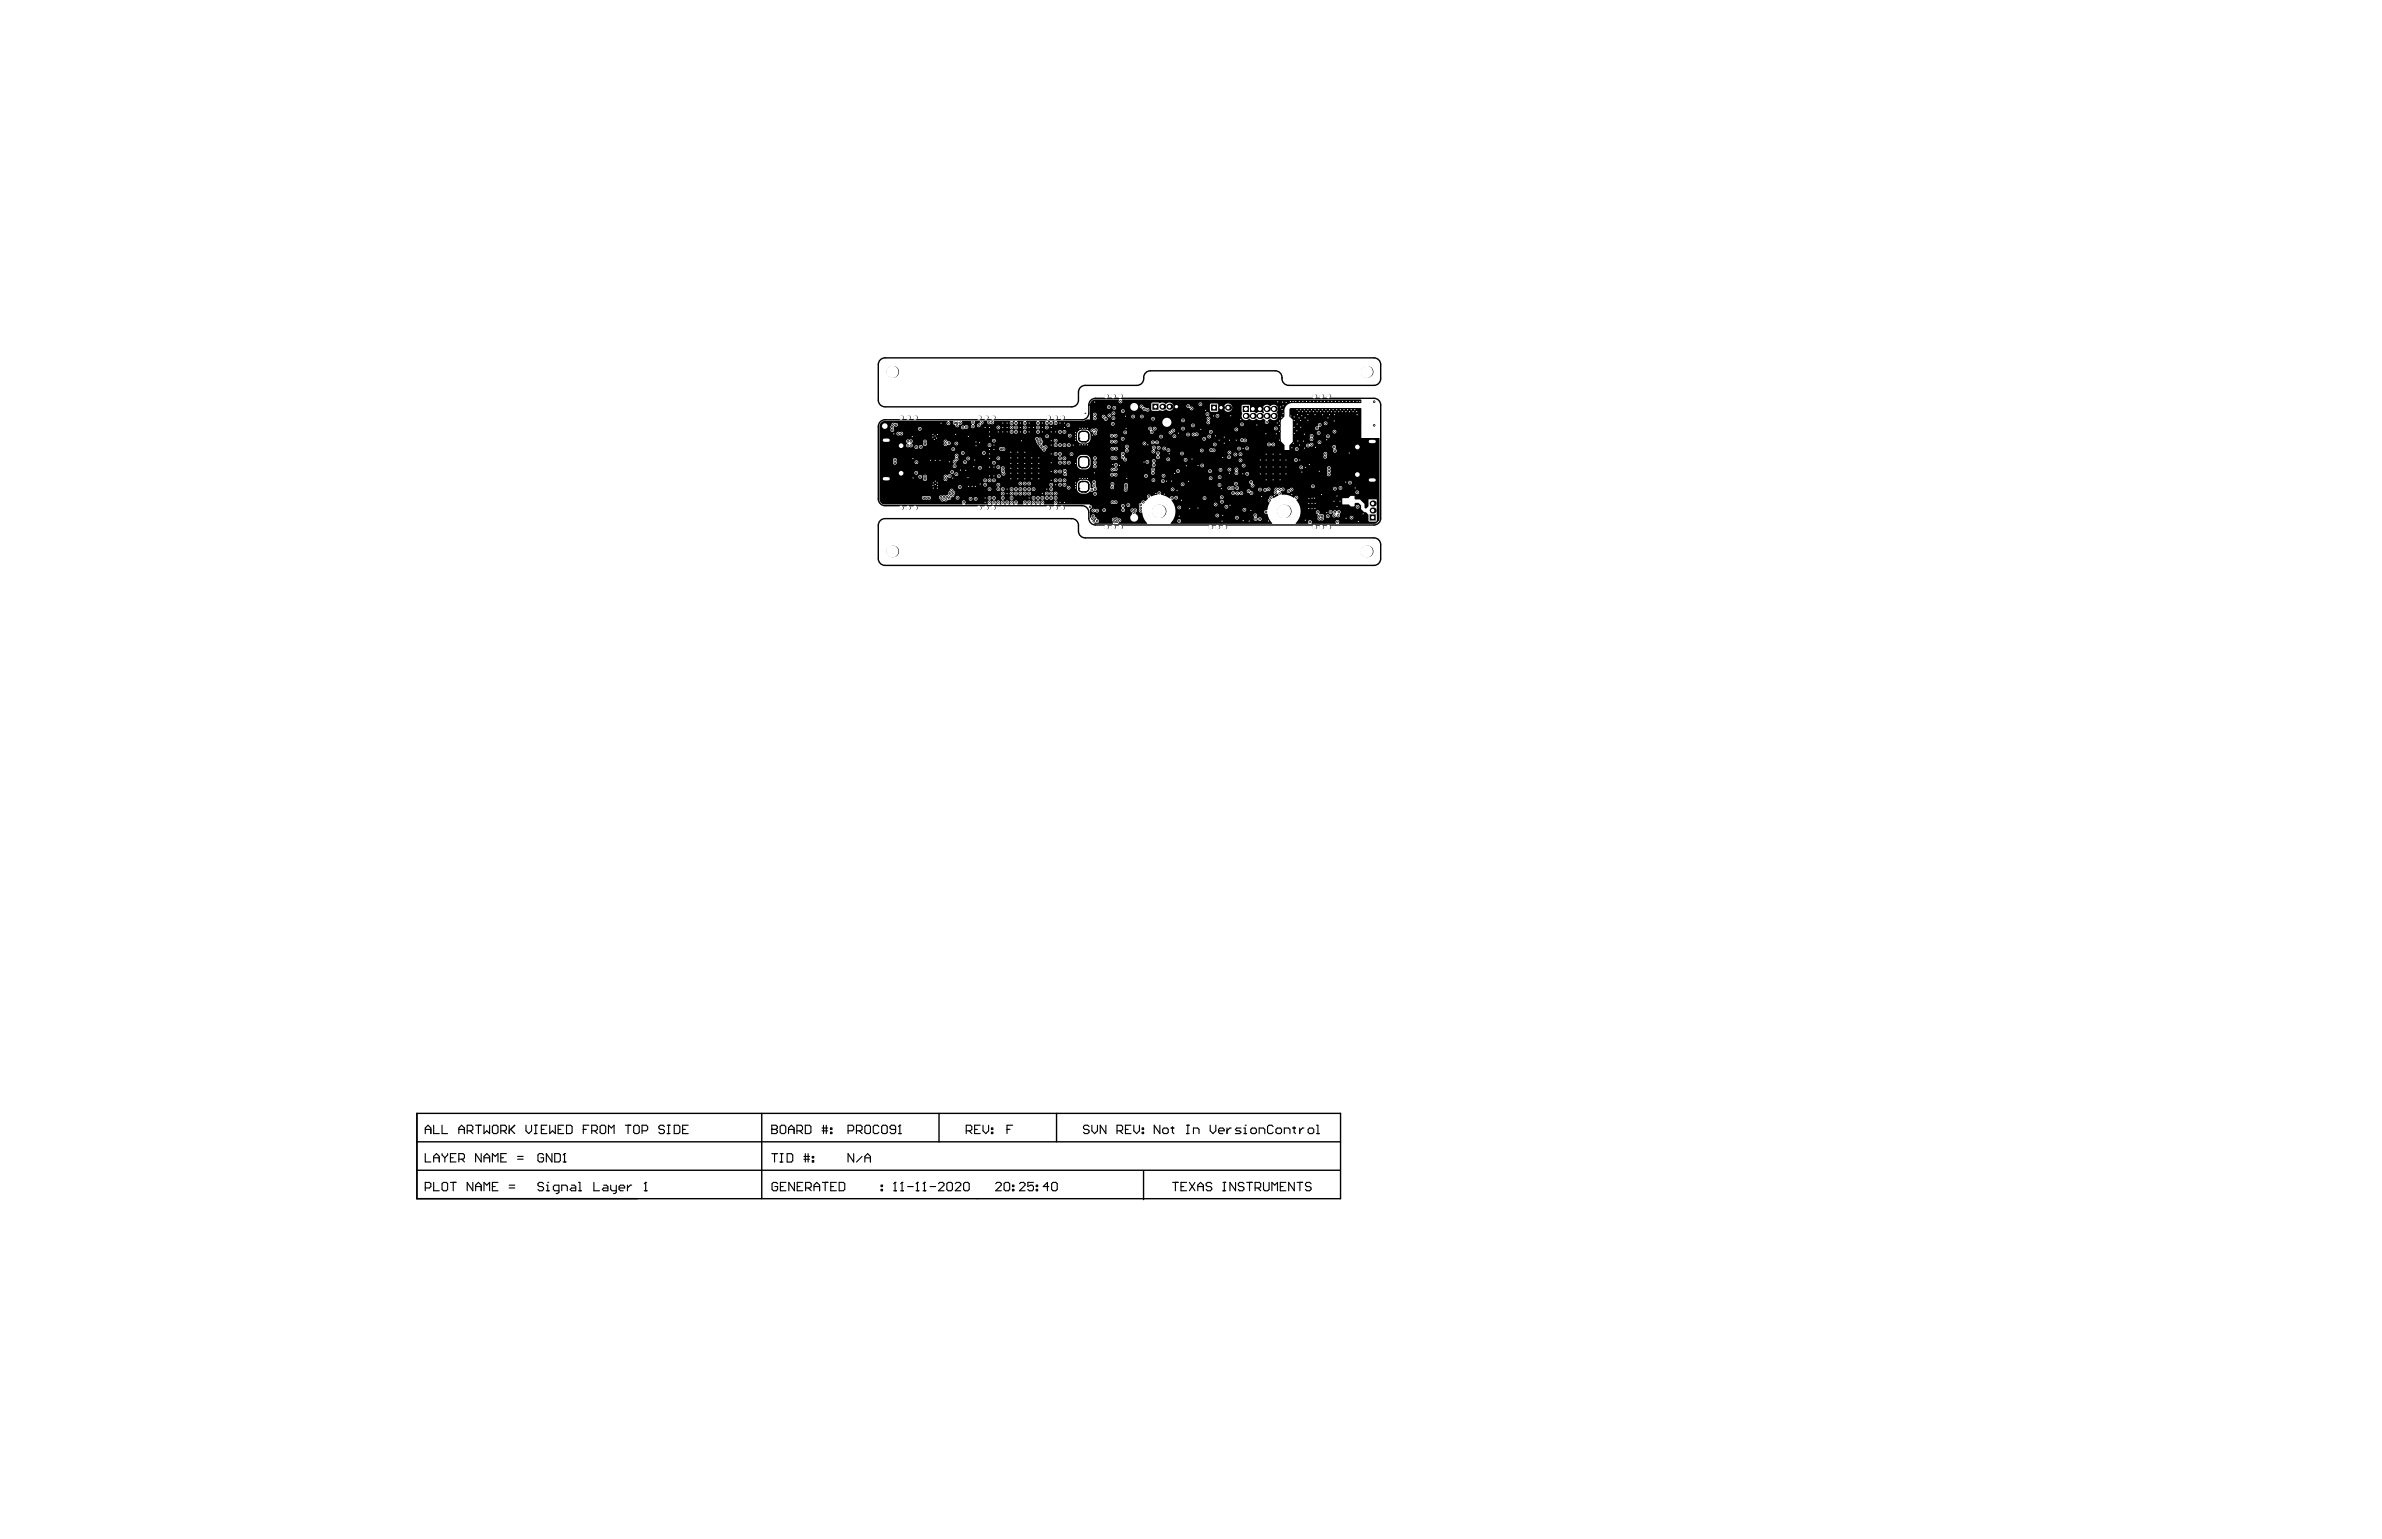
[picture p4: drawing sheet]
<svg xmlns="http://www.w3.org/2000/svg" width="432mm" height="279mm" viewBox="0 0 432 279" stroke-linecap="round" stroke-linejoin="round" font-family="sans-serif">
<g fill="none" stroke="#000" stroke-width=".25">
<path d="M159.5 76.6l.5-.4 .4-.1h35.8a1.22 1.22 0 0 0 1.2-1.2v-1.5a1.22 1.22 0 0 1 1.2-1.2h50.5a1.22 1.22 0 0 1 1.2 1.2v20.6a1.22 1.22 0 0 1-1.2 1.2h-50.5a1.22 1.22 0 0 1-1.2-1.2 1.9 1.9 0 0 0-.5-2.1l-.7-.2h-35.8a1.22 1.22 0 0 1-1.2-1.2v-13.2zM160.4 73.8a1.22 1.22 0 0 1-1.2-1.3v-6.4a1.22 1.22 0 0 1 1.2-1.2h88.7a1.22 1.22 0 0 1 1.2 1.2v2.6a1.22 1.22 0 0 1-1.2 1.2h-15.5a1.24 1.24 0 0 1-1.2-1.5 1.22 1.22 0 0 0-1.2-1.2h-22.7a1.24 1.24 0 0 0-1.2 1.5 1.22 1.22 0 0 1-1.2 1.2h-9.4a1.22 1.22 0 0 0-1.2 1.2v1.4a1.22 1.22 0 0 1-1.2 1.3h-33.8M195.5 79.5h.1M195.5 79.5v-.7a.63 .63 0 0 1 .7-.6h.5a.63 .63 0 0 1 .7 .6v.7a.63 .63 0 0 1-.7 .6M195.5 79.5a.63 .63 0 0 0 .7 .6h.5M197.4 73.4h.1M160.4 94a1.22 1.22 0 0 0-1.2 1.3v6a1.22 1.22 0 0 0 1.2 1.2h88.7a1.22 1.22 0 0 0 1.2-1.2v-2.6a1.22 1.22 0 0 0-1.2-1.2h-52.4a1.22 1.22 0 0 1-1.2-1.2 1.89 1.89 0 0 0-.5-2l-.7-.3h-33.8M195.5 88.6h.1M195.5 88.6a.63 .63 0 0 0 .7 .6h.5M196.2 87.3h.1M196.2 84.8h.1M196.2 87.3a.63 .63 0 0 0-.7 .6v.7"/>
<path d="M196.2 87.3h.5a.63 .63 0 0 1 .7 .6v.7a.63 .63 0 0 1-.7 .6M196.7 89.2h.1M196.7 82.8h.1M196.7 80.1h.1M196.7 82.8h-.5a.63 .63 0 0 0-.7 .6v.8a.63 .63 0 0 0 .7 .6M196.7 82.8a.63 .63 0 0 1 .7 .6v.8a.63 .63 0 0 1-.7 .6h-.5M75.6 201.9v15.4h167.4v-15.4h-167.4v15.4M75.6 212.2h167.4M75.6 207h167.4M138.1 201.9v15.4M170.2 201.9v5.1M191.5 201.9v5.1"/>
<path d="M207.3 212.4v5.1"/>
</g>
<g fill="none" stroke="#000" stroke-width=".2">
<path d="M77.1 204.8h1M77.1 205.5v-1l.5-.5 .5 .5v1M77.1 209.2v1.5h1M77.1 215.4h.8l.2-.3v-.5l-.2-.2h-.8v1.5M78.6 204v1.5h1M78.6 210.7v-1l.5-.5 .5 .5v1M78.6 214.4v1.5h1M78.6 209.9h1M80.1 214.6l.3-.2h.5l.2 .2v1.1l-.2 .2h-.5l-.3-.2zM80.1 204v1.5h1M80.1 209.2v.2l.5 .5M80.6 209.9v.8"/>
<path d="M81.1 209.2v.2l-.5 .5M81.7 214.4h1M81.7 209.9h.5M82.2 214.4v1.5M82.7 209.2h-1v1.5h1M83.2 204.8h1M83.2 210.2h.7l.3-.3v-.5l-.3-.2h-.7v1.5M83.2 205.5v-1l.5-.5 .5 .5v1M83.7 210.2l.5 .5M84.7 205h.8l.2-.2v-.5l-.2-.3h-.8v1.5M85.2 205l.5 .5M85.7 214.4v1.5l-1-1.5v1.5"/>
<path d="M86.2 204h1M86.2 215.9v-1l.5-.5 .5 .5v1M86.2 215.1h1M86.7 204v1.5M87.2 209.2v1.5l-1-1.5v1.5M87.7 204v1.5l.5-.5 .6 .5v-1.5M87.7 210.7v-1l.5-.5 .6 .5v1M87.7 215.9v-1.5l.5 .5 .6-.5v1.5M87.7 209.9h1.1M89.3 204.3l.2-.3h.5l.3 .3v1l-.3 .2h-.5l-.2-.2zM89.3 215.1h.5M89.3 210.7v-1.5l.5 .5 .5-.5v1.5"/>
<path d="M90.3 214.4h-1v1.5h1M90.8 205h.7l.3-.2v-.5l-.3-.3h-.7v1.5M90.8 209.9h.5M91.3 205l.5 .5M91.8 209.2h-1v1.5h1M92.3 215.4h1M92.3 214.9h1M92.3 204v1.5M92.6 204.8l.7 .7M93.3 204l-1 1M93.8 210.2h1M93.8 209.7h1"/>
<path d="M95.3 204v1l.6 .5 .5-.5v-1M96.9 204h.5M96.9 205.5h.5M97.1 204v1.5M98.1 204.8h.5M98.5 214.6l-.2-.2h-.5l-.3 .2v.3l.3 .2h.5l.2 .3v.3l-.2 .2h-.5l-.3-.2M98.5 209.4l-.2-.2h-.5l-.3 .2v1l.3 .3h.5l.2-.3v-.5h-.5M99 215.9h.5M99 214.9h.3v1M99.1 204h-1v1.5h1M99.3 214.4h.1M99.7 204v1.5l.5-.5 .5 .5v-1.5"/>
<path d="M100.1 209.2v1.5l-1.1-1.5v1.5M100.6 209.2h.7l.3 .2v1l-.3 .3h-.7zM101.2 204.8h.5M101.3 215.9h-.7l-.3-.2v-.6l.3-.2h.7v1.3l-.2 .2h-.3M101.8 215.9v-1h.8l.2 .2v.8M102.1 210.7h.5M102.2 204h-1v1.5h1M102.3 209.2h.1M102.3 209.2v1.5M102.3 209.2l-.2 .2M102.7 204h.8l.2 .3v1l-.2 .2h-.8zM103.6 214.9h.5l.3 .2v.8h-.8l-.2-.2 .2-.3h.8"/>
<path d="M104.9 214.4h.2v1.5M104.9 215.9h.5M105.7 204.8h.5M106.8 204h-1.1v1.5M107.3 205h.7l.3-.2v-.5l-.3-.3h-.7v1.5M107.7 214.4v1.5h1M107.8 205l.5 .5M108.8 204.3l.2-.3h.5l.3 .3v1l-.3 .2h-.5l-.2-.2zM109.4 214.9h.5l.3 .2v.8h-.8l-.2-.2 .2-.3h.8M110.3 205.5v-1.5l.5 .5 .5-.5v1.5M110.7 214.9v.8l.3 .2h.7M111.7 214.9v1.3l-.2 .2h-.3"/>
<path d="M112.2 215.4h1v-.3l-.2-.2h-.5l-.3 .2v.6l.3 .2h.5M113.3 204h1.1M113.7 214.9v1M113.9 204v1.5M114.5 214.9h-.2l-.6 .5M114.9 204.3l.2-.3h.5l.3 .3v1l-.3 .2h-.5l-.2-.2zM116.4 205h.7l.3-.2v-.5l-.3-.3h-.7v1.5M116.8 215.9h.5M117 214.4h.1M117 214.4v1.5M117 214.4l-.2 .2M120.4 204.3l-.2-.3h-.5l-.3 .3v.2l.3 .3h.5l.2 .2v.3l-.2 .2h-.5l-.3-.2"/>
<path d="M121 204h.5M121 205.5h.5M121.2 204v1.5M122.2 204h.8l.2 .3v1l-.2 .2h-.8zM123.7 204.8h.5M124.8 204h-1.1v1.5h1.1M139.9 204.8h.1M139.9 204h.8l.2 .3v.2l-.2 .3 .2 .2v.3l-.2 .2h-.8zM139.9 204.8h.8M139.9 209.2h1M140.4 209.2v1.5M141 214.6l-.3-.2h-.5l-.2 .2v1.1l.2 .2h.5l.3-.2v-.6h-.5"/>
<path d="M141.4 204.3l.3-.3h.5l.2 .3v1l-.2 .2h-.5l-.3-.2zM141.4 210.7h.5M141.4 209.2h.5M141.5 215.1h.5M141.7 209.2v1.5M142.5 214.4h-1v1.5h1M142.7 209.2h.7l.3 .2v1l-.3 .3h-.7zM142.9 204.8h1.1M142.9 205.5v-1l.5-.5 .6 .5v1M144 214.4v1.5l-1-1.5v1.5M144.5 205h.7l.3-.2v-.5l-.3-.3h-.7v1.5M144.5 215.1h.5"/>
<path d="M145 205l.5 .5M145.5 214.4h-1v1.5h1M145.7 210.2h1M145.7 209.7h1M146 204h.7l.3 .3v1l-.3 .2h-.7zM146 209.2v1.5M146 215.4h.8l.3-.3v-.5l-.3-.2h-.8v1.5M146.5 209.2v1.5M146.5 215.4l.6 .5M147.3 210.4h.2v.3h-.2zM147.3 209.7h.2v.2h-.2zM147.6 215.1h1"/>
<path d="M147.6 215.9v-1l.5-.5 .5 .5v1M149 205h1M149 204.5h1M149.1 214.4h1M149.3 204v1.5M149.6 214.4v1.5M149.8 204v1.5M150.5 204.5h.3v.3h-.3zM150.5 205.3h.3v.2h-.3zM150.6 215.1h.5M151.6 214.4h-1v1.5h1M152.1 214.4h.8l.2 .2v1.1l-.2 .2h-.8z"/>
<path d="M153.7 205h.8l.2-.2v-.5l-.2-.3h-.8v1.5M154.7 209.2v1.5l-1-1.5v1.5M155.3 205h.7l.3-.2v-.5l-.3-.3h-.7v1.5M155.8 205l.5 .5M156.3 209.7l-1 1M156.8 204.3l.2-.3h.5l.3 .3v1l-.3 .2h-.5l-.2-.2zM156.8 210.7v-1l.5-.5 .5 .5v1M156.8 209.9h1M159.3 204.3l-.2-.3h-.5l-.3 .3v1l.3 .2h.5l.2-.2M159.7 215.7h.3v.2h-.3zM159.7 214.9h.3v.2h-.3zM159.8 204.3l.3-.3h.5l.2 .3v1l-.2 .2h-.5l-.3-.2z"/>
<path d="M162 215.9h.5M162.3 214.4h.1M162.3 214.4v1.5M162.3 214.4l-.3 .2M162.4 204.8h-.8l-.3-.3v-.2l.3-.3h.5l.3 .3v1l-.3 .2h-.5l-.3-.2M162.9 205.5h.5M163.1 204h.1M163.1 204v1.5M163.1 204l-.2 .3M163.3 215.9h.5M163.5 214.4h.1M163.5 214.4v1.5"/>
<path d="M163.5 214.4l-.2 .2M164.5 215.1h1.1M166.1 215.9h.5M166.3 214.4h.1M166.3 214.4v1.5M166.3 214.4l-.2 .2M167.3 215.9h.5M167.6 214.4h.1M167.6 214.4v1.5M167.6 214.4l-.3 .2M168.6 215.1h1M170.1 214.6l.3-.2h.5l.2 .2v.3l-1 1h1"/>
<path d="M171.6 214.6l.3-.2h.5l.3 .2v1.1l-.3 .2h-.5l-.3-.2zM173.2 214.6l.2-.2h.5l.3 .2v.3l-1 1h1M174.7 214.6l.2-.2h.5l.3 .2v1.1l-.3 .2h-.5l-.2-.2zM175.2 205h.7l.3-.2v-.5l-.3-.3h-.7v1.5M175.7 205l.5 .5M176.7 204.8h.5M177.7 204h-1v1.5h1M178.2 204v1l.5 .5 .5-.5v-1M179.7 204.5h.3v.3h-.3zM179.7 205.3h.3v.2h-.3zM180.5 214.6l.2-.2h.6l.2 .2v.3l-1 1h1M182 214.6l.3-.2h.5l.2 .2v1.1l-.2 .2h-.5l-.3-.2z"/>
<path d="M182.5 204.8h.6M183.5 215.7h.3v.2h-.3zM183.5 214.9h.3v.2h-.3zM183.6 204h-1.1v1.5M184.8 214.6l.3-.2h.5l.2 .2v.3l-1 1h1M187.3 214.4h-1v.7l.5-.2h.3l.2 .2v.6l-.2 .2h-.5l-.3-.2M187.8 215.7h.3v.2h-.3zM187.8 214.9h.3v.2h-.3zM190.1 215.1h-1l.8-.7v1.5M190.6 214.6l.3-.2h.5l.2 .2v1.1l-.2 .2h-.5l-.3-.2zM197.4 204.3l-.2-.3h-.5l-.3 .3v.2l.3 .3h.5l.2 .2v.3l-.2 .2h-.5l-.3-.2M197.9 204v1l.5 .5 .5-.5v-1"/>
<path d="M200.5 204v1.5l-1-1.5v1.5M202.5 205h.8l.2-.2v-.5l-.2-.3h-.8v1.5M203 205l.5 .5M204 204.8h.5M205 204h-1v1.5h1M205.5 204v1l.5 .5 .5-.5v-1M207.1 204.5h.2v.3h-.2zM207.1 205.3h.2v.2h-.2zM210.3 204v1.5l-1.1-1.5v1.5M210.8 204.8l.2-.3h.5l.3 .3v.5l-.3 .2h-.5l-.2-.2zM212.3 204.5h.5M212.5 204.3v1l.3 .2"/>
<path d="M212.6 214.4h1M213.1 214.4v1.5M214.1 215.1h.5M215.1 204h.5M215.1 205.5h.5M215.1 214.4h-1v1.5h1M215.3 204v1.5M215.6 214.4l1 1.5M216.3 205.5v-1h.8l.3 .3v.7M216.6 214.4l-1 1.5M217.1 215.1h1M217.1 215.9v-1l.5-.5 .5 .5v1"/>
<path d="M219.4 204v1l.5 .5 .5-.5v-1M219.7 214.6l-.3-.2h-.5l-.3 .2v.3l.3 .2h.5l.3 .3v.3l-.3 .2h-.5l-.3-.2M220.9 205h1v-.2l-.2-.3h-.5l-.3 .3v.5l.3 .2h.5M221.7 214.4h.5M221.7 215.9h.5M221.9 214.4v1.5M222.4 204.5v1M223.2 204.5h-.3l-.5 .5M224 214.4v1.5l-1-1.5v1.5M225 204.5h-.8l-.3 .3 .3 .2h.5l.3 .3-.3 .2h-.8M225.5 205.5h.5M225.5 204.5h.2v1"/>
<path d="M225.5 214.6l-.3-.2h-.5l-.2 .2v.3l.2 .2h.5l.3 .3v.3l-.3 .2h-.5l-.2-.2M225.7 204h.1M226 214.4h1M226.5 214.4v1.5M227 204.5h.5l.3 .3v.5l-.3 .2h-.5l-.3-.2v-.5zM227.5 215.4h.8l.2-.3v-.5l-.2-.2h-.8v1.5M228 215.4l.5 .5M228.3 205.5v-1h.7l.3 .3v.7M229 214.4v1.3l.3 .2h.5l.3-.2v-1.3M230.6 215.9v-1.5l.5 .5 .5-.5v1.5M230.8 204.3l-.3-.3h-.5l-.2 .3v1l.2 .2h.5l.3-.2M231.3 204.8l.3-.3h.5l.2 .3v.5l-.2 .2h-.5l-.3-.2z"/>
<path d="M232.1 215.1h.5M232.8 205.5v-1h.8l.2 .3v.7M233.1 214.4h-1v1.5h1M234.3 204.5h.5M234.6 204.3v1l.2 .2M234.6 214.4v1.5l-1-1.5v1.5M235.1 214.4h1M235.6 204.5v1M235.6 214.4v1.5M236.4 204.5h-.3l-.5 .5M237.1 204.8l.3-.3h.5l.2 .3v.5l-.2 .2h-.5l-.3-.2zM237.7 214.6l-.3-.2h-.5l-.2 .2v.3l.2 .2h.5l.3 .3v.3l-.3 .2h-.5l-.2-.2"/>
<path d="M238.7 204h.2v1.5M238.7 205.5h.5"/>
</g>
<g fill="#000">
<path d="M159.6 76.7l.7-.4h11.5v.1a.34 .34 0 0 0-.1 .6 .34 .34 0 0 0 .5 0 .34 .34 0 0 0-.1-.6v-.1h.7v.1a.44 .44 0 0 0 .4 .7 .35 .35 0 0 0 .4 .4 .35 .35 0 0 0 .3-.5 .43 .43 0 0 0 .5-.1 .43 .43 0 0 0 0-.5l1.6-.1 .2 .6a.45 .45 0 0 0 .2 .7 .35 .35 0 0 0 .3-.2 .35 .35 0 0 0-.2-.4l.2-.7h.8a.27 .27 0 0 1 .1 .3 .27 .27 0 0 1-.3 .2 .36 .36 0 0 0-.1 .5 .36 .36 0 0 0 .4 .1 .36 .36 0 0 0 .2-.4 .37 .37 0 0 0 .4-.1 .37 .37 0 0 0 0-.5l.1-.1h.7v.1a.37 .37 0 0 0 .2 .5 .37 .37 0 0 0 .4-.1 .33 .33 0 0 0 .5 .1 .33 .33 0 0 0 .1-.5v-.1h2.9v.2a.33 .33 0 0 0 0 .5 .33 .33 0 0 0 .5-.1 .33 .33 0 0 0 0-.5v-.1h.3v.2a.33 .33 0 0 0 0 .5 .33 .33 0 0 0 .5-.1 .33 .33 0 0 0 0-.5v-.1h1.1v.2a.33 .33 0 0 0 0 .5 .33 .33 0 0 0 .5-.1 .33 .33 0 0 0 0-.5v-.1h1.9v.2a.33 .33 0 0 0 0 .5 .33 .33 0 0 0 .5-.1 .33 .33 0 0 0 0-.5v-.1h1.1v.2a.33 .33 0 0 0 0 .5 .33 .33 0 0 0 .5-.1 .33 .33 0 0 0 0-.5v-.1h.3v.2a.33 .33 0 0 0 0 .5 .33 .33 0 0 0 .5-.1 .33 .33 0 0 0 0-.5v-.1h.3v.2a.33 .33 0 0 0 0 .5 .33 .33 0 0 0 .5-.1 .33 .33 0 0 0 0-.5v-.1h4.7l.7-.2h.6v-2.7a1 1 0 0 1 1-1h4.3v.2a.33 .33 0 0 0 0 .4 .33 .33 0 0 0 .5 0 .33 .33 0 0 0-.1-.4l.1-.2 43.4 .1v.6h-12.2a1.48 1.48 0 0 0-1.8 1.3v1.1l-.6 .7v3.8l.7 .7v.9h.8v-.9l.7-.6v-4l-.7-.6v-1.2l.3-.3h12.7l.1 5.4h3.3l-.1 15-.5 .5-.3 .1h-6.5v-.1a.34 .34 0 0 0 0-.5 .34 .34 0 0 0-.5 0 .34 .34 0 0 0 0 .5v.1h-4.4a.37 .37 0 0 0-.2-.6 .37 .37 0 0 0-.5 .2v.4h-2.2v-.1a3.1 3.1 0 0 0 .1-4.2 .36 .36 0 0 0 .3-.6 .36 .36 0 0 0-.6 0l-.2 .2a2.99 2.99 0 0 0-2.1-.6l-.2-.7a.36 .36 0 0 0 .6-.1 .36 .36 0 0 0-.3-.5l-.8 .1a.37 .37 0 0 0-.5 0 .37 .37 0 0 0-.1 .5 .34 .34 0 0 0-.1 .5 .34 .34 0 0 0 .5 0h.2v.4l-.8 .4-.1-.1a.34 .34 0 0 0-.4-.3 .34 .34 0 0 0-.3 .4 .37 .37 0 0 0-.3 .4 .37 .37 0 0 0 .3 .4v.1l-.3 1.2-.2 .1a.34 .34 0 0 0-.4 .3 .34 .34 0 0 0 .4 .3l.2 .1 .3 .9 .5 .8v.1h-18.4v-.1a3.1 3.1 0 0 0 .2-4.2 .37 .37 0 0 0 .4-.3 .37 .37 0 0 0-.4-.4 .37 .37 0 0 0-.4 .3l-1.5-.6v-.2a.33 .33 0 0 0-.4-.4 .33 .33 0 0 0-.2 .5l-.1 .1-1.1 .3a.37 .37 0 0 0-.5-.3 .37 .37 0 0 0-.2 .5l.1 .2-.4 .5a.47 .47 0 0 0-.8 .2l-.4 .3v1a.33 .33 0 0 0 0 .4 .33 .33 0 0 0 .4 .1l.2 .3a2.99 2.99 0 0 0 .9 1.7l-.1 .1h-5.2l.1-.3a.36 .36 0 0 0 .4-.2 .36 .36 0 0 0-.2-.5l-.2 .1-.4-.3-.3 .1a.33 .33 0 0 0-.5 .1 .33 .33 0 0 0 .1 .5v.5h-3.3a.31 .31 0 0 1 .2-.3 .31 .31 0 0 1 .3 .1 .38 .38 0 0 0 .3-.4 .38 .38 0 0 0-.4-.3l-.3-.5a.34 .34 0 0 0-.4-.3 .34 .34 0 0 0-.2 .4l-.3 .2v-1.6a.4 .4 0 0 0 .4-.4 .4 .4 0 0 0-.4-.4h-6v-.2a.33 .33 0 0 0 0-.4 .33 .33 0 0 0-.5 0 .33 .33 0 0 0 .1 .4l-.1 .2h-1.9v-.2a.33 .33 0 0 0 0-.5 .33 .33 0 0 0-.5 .1 .33 .33 0 0 0 .1 .4l-.1 .2h-.3v-.2a.33 .33 0 0 0 0-.5 .33 .33 0 0 0-.5 .1 .33 .33 0 0 0 .1 .4l-.1 .2h-.3v-.2a.33 .33 0 0 0 0-.5 .33 .33 0 0 0-.5 .1 .33 .33 0 0 0 .1 .4l-.1 .2h-.3v-.2a.33 .33 0 0 0 0-.5 .33 .33 0 0 0-.5 .1 .33 .33 0 0 0 .1 .4l-.1 .2h-.3v-.2a.33 .33 0 0 0 0-.5 .33 .33 0 0 0-.5 .1 .33 .33 0 0 0 .1 .4l-.1 .2h-1.1v-.2a.33 .33 0 0 0 0-.5 .33 .33 0 0 0-.5 .1 .33 .33 0 0 0 .1 .4l-.1 .2h-.3v-.2a.33 .33 0 0 0 0-.5 .33 .33 0 0 0-.5 .1 .33 .33 0 0 0 .1 .4l-.1 .2h-.3v-.2a.33 .33 0 0 0 0-.5 .33 .33 0 0 0-.5 .1 .33 .33 0 0 0 .1 .4l-.1 .2h-.3v-.2a.33 .33 0 0 0 0-.5 .33 .33 0 0 0-.5 .1 .33 .33 0 0 0 .1 .4l-.1 .2h-.3v-.2a.33 .33 0 0 0 0-.5 .33 .33 0 0 0-.5 .1 .33 .33 0 0 0 .1 .4l-.1 .2h-.3v-.2a.33 .33 0 0 0 0-.5 .33 .33 0 0 0-.5 .1 .33 .33 0 0 0 .1 .4l-.1 .2h-.3v-.2a.33 .33 0 0 0 0-.5 .33 .33 0 0 0-.5 .1 .33 .33 0 0 0 .1 .4l-.1 .2h-4.2v-.2a.33 .33 0 0 0 0-.5 .33 .33 0 0 0-.5 .1 .33 .33 0 0 0 .1 .4v.2h-14.2a1 1 0 0 1-.9-1v-13.3zM208.8 73.1v1.3l1.2 .1 .3-.1a.97 .97 0 0 0 1.1-.2 .76 .76 0 0 0 1.1 .1 .76 .76 0 0 0 0-1.1 .76 .76 0 0 0-1.1 0 1.26 1.26 0 0 0-1.3-.1zM217.3 73.3a.34 .34 0 0 0 .6 0 .34 .34 0 0 0-.6 0zM225.1 73.5v1.2l.1 .3a.76 .76 0 0 0 .2 1 .76 .76 0 0 0 1-.1 1.06 1.06 0 0 0 1.4 0 .9 .9 0 0 0 1.3 0l.3 .4a.36 .36 0 0 0 0 .5 .36 .36 0 0 0 .6-.1 .36 .36 0 0 0-.2-.5 .49 .49 0 0 1 .9 0 .83 .83 0 0 0 .9-.5 .83 .83 0 0 0-.2-1 .76 .76 0 0 0 .1-1.1 .76 .76 0 0 0-1.2 0 .83 .83 0 0 0-.9-.2 .83 .83 0 0 0-.5 .9l.2 .4v.2a1.06 1.06 0 0 0-1.4 0l-.4-.2h-.7v-1.1l-.2-.2zM200.7 73.8a.34 .34 0 0 0 .6 0 .34 .34 0 0 0-.6 0zM201.7 73.9a.34 .34 0 0 0 .6 0 .34 .34 0 0 0-.6 0zM215.2 73.4a.33 .33 0 0 0-.1 .4 .33 .33 0 0 0 .5 .1l.1 .1a.33 .33 0 0 0 .3 .4 .33 .33 0 0 0 .3-.4 .33 .33 0 0 0-.5-.2l-.3-.5zM204.9 73.8a.72 .72 0 0 0 1.4 0 .72 .72 0 0 0-1.4 0zM206.7 73.5l-.1 .1a.49 .49 0 0 0 .5 .5 .43 .43 0 0 0 .7 .4 .34 .34 0 0 0 .5 0 .34 .34 0 0 0 0-.5 .34 .34 0 0 0-.5 0l-.1-.1a.45 .45 0 0 1-.5-.4l-.3-.1zM219.4 73.2v1.4h1.4v-1.4zM221.9 73.9a.76 .76 0 0 0 1.5 0 .76 .76 0 0 0-1.5 0zM203.2 74.5a.35 .35 0 0 0 .7 0 .35 .35 0 0 0-.7 0zM201.5 74.9a.35 .35 0 0 0 .7 0 .35 .35 0 0 0-.7 0zM218.5 75.1a.35 .35 0 0 0 .7 0 .35 .35 0 0 0-.7 0zM200.8 75.3a.34 .34 0 0 0 .6 0 .34 .34 0 0 0-.6 0zM220.4 75.4a.34 .34 0 0 0 .6 0 .34 .34 0 0 0-.6 0zM206.7 75.5a.34 .34 0 0 0 .6 0 .34 .34 0 0 0-.6 0zM205.1 75.5a.34 .34 0 0 0 .6 0 .34 .34 0 0 0-.6 0zM201.5 75.8a.35 .35 0 0 0 .7 0 .35 .35 0 0 0-.7 0zM198.2 74.9l-.1 .3 .2 .4a.33 .33 0 0 0-.1 .5 .33 .33 0 0 0 .5 0 .33 .33 0 0 0 0-.5v-.2a.33 .33 0 0 0 0-.5 .33 .33 0 0 0-.5 0zM208.7 75.9a.35 .35 0 0 0 .7 0 .35 .35 0 0 0-.7 0zM199.8 75.3l-.1 .4 .4 .3a.33 .33 0 0 0 .3 .3 .33 .33 0 0 0 .4-.3 .33 .33 0 0 0-.3-.4l-.3-.4zM214.1 76.2a.35 .35 0 0 0 .7 0 .35 .35 0 0 0-.7 0zM218.8 75.6l-.1 .3a.45 .45 0 0 1 0 .7 .34 .34 0 0 0 .5 .3 .34 .34 0 0 0 0-.6 .39 .39 0 0 0 .2-.5 .39 .39 0 0 0-.5-.2zM240 76.8a.34 .34 0 0 0 .6 0 .34 .34 0 0 0-.6 0zM201.4 76.9a.35 .35 0 0 0 .7 0 .35 .35 0 0 0-.7 0zM174.3 77.3a.38 .38 0 0 0 .1 .5 .38 .38 0 0 0 .6-.1 .34 .34 0 0 0 .4 0 .34 .34 0 0 0 0-.5 .34 .34 0 0 0-.5 0zM224.8 76.9a.35 .35 0 0 0 .7 0 .35 .35 0 0 0-.7 0zM239 76.8l-.1 .5a.33 .33 0 0 0-.5 .3 .33 .33 0 0 0 .4 .4 .33 .33 0 0 0 .2-.5l.1-.1a.34 .34 0 0 0 .5-.4 .34 .34 0 0 0-.6-.2zM161.7 76.8l-.1 .3-.2 .2 .1 .4a.34 .34 0 0 0 0 .5 .34 .34 0 0 0 .4 0 .34 .34 0 0 0 .1-.5l.1-.4h.1a.35 .35 0 0 0 .5-.1 .35 .35 0 0 0 0-.5 .35 .35 0 0 0-.5 .1l-.3-.1zM193.3 77.1a.35 .35 0 0 0 .7 0 .35 .35 0 0 0-.7 0zM215.9 77.1a.35 .35 0 0 0 .7 0 .35 .35 0 0 0-.7 0zM197.8 77.8a.35 .35 0 0 0-.1 .4 .35 .35 0 0 0 .5 .2 .41 .41 0 0 0 .1 .4 .41 .41 0 0 0 .5 0l.1-.2-.1-.2a.38 .38 0 0 0 .1-.6 .38 .38 0 0 0-.6 0l-.3-.1zM180.6 77.5a.35 .35 0 0 0 .7 0 .35 .35 0 0 0-.7 0zM189.4 77.5a.35 .35 0 0 0 .7 0 .35 .35 0 0 0-.7 0zM187.8 77.5a.35 .35 0 0 0 .7 0 .35 .35 0 0 0-.7 0zM185.4 77.5a.35 .35 0 0 0 .7 0 .35 .35 0 0 0-.7 0zM183.8 77.5a.35 .35 0 0 0 .7 0 .35 .35 0 0 0-.7 0zM183 77.5a.35 .35 0 0 0 .7 0 .35 .35 0 0 0-.7 0zM230.9 77.7a.35 .35 0 0 0 .7 0 .35 .35 0 0 0-.7 0zM214.1 77.7a.35 .35 0 0 0 .7 0 .35 .35 0 0 0-.7 0zM209 77.7a.35 .35 0 0 0 .7 0 .35 .35 0 0 0-.7 0zM166.4 77.8a.35 .35 0 0 0 .7 0 .35 .35 0 0 0-.7 0zM211.9 78.2a.34 .34 0 0 0 .2 .5 .34 .34 0 0 0 .4-.3 .36 .36 0 0 0 .5-.2 .36 .36 0 0 0-.2-.4 .36 .36 0 0 0-.5 .3zM223.8 77.9a.34 .34 0 0 0 .6 0 .34 .34 0 0 0-.6 0zM162.6 78.4a.36 .36 0 0 0 0 .5 .36 .36 0 0 0 .6 0 .35 .35 0 0 0 .5-.1 .35 .35 0 0 0-.1-.5 .35 .35 0 0 0-.5 .1l-.3-.1zM216.1 78.5a.34 .34 0 0 0 0 .5 .34 .34 0 0 0 .5 0 .37 .37 0 0 0 .6-.1 .37 .37 0 0 0-.3-.5zM241.6 78.3a.34 .34 0 0 0 .6 0 .34 .34 0 0 0-.6 0zM219.2 78.3a.34 .34 0 0 0 .6 0 .34 .34 0 0 0-.6 0zM192.6 78.3a.35 .35 0 0 0 .7 0 .35 .35 0 0 0-.7 0zM191.8 78.3a.35 .35 0 0 0 .7 0 .35 .35 0 0 0-.7 0zM187.8 78.3a.35 .35 0 0 0 .7 0 .35 .35 0 0 0-.7 0zM185.4 78.3a.35 .35 0 0 0 .7 0 .35 .35 0 0 0-.7 0zM183.8 78.3a.35 .35 0 0 0 .7 0 .35 .35 0 0 0-.7 0zM183 78.3a.35 .35 0 0 0 .7 0 .35 .35 0 0 0-.7 0zM208.2 77.5a.49 .49 0 0 0 .3 .7 .33 .33 0 0 0 .1 .5 .33 .33 0 0 0 .5-.3 .33 .33 0 0 0-.3-.4 .46 .46 0 0 0-.4-.6zM203.6 78.4a.35 .35 0 0 0 .7 0 .35 .35 0 0 0-.7 0zM238.7 78.5a.35 .35 0 0 0 .7 0 .35 .35 0 0 0-.7 0zM215 78.8a.35 .35 0 0 0 .7 0 .35 .35 0 0 0-.7 0zM193.6 79a.35 .35 0 0 0 .7 0 .35 .35 0 0 0-.7 0zM201.3 78.8a.34 .34 0 0 0 0 .5 .34 .34 0 0 0 .5-.1 .44 .44 0 0 0 .8-.2 .45 .45 0 0 0-.8-.2l-.3-.1zM212.6 79.1a.34 .34 0 0 0 .6 0 .34 .34 0 0 0-.6 0zM240.4 79.1a.35 .35 0 0 0 .7 0 .35 .35 0 0 0-.7 0zM189.5 79.1a.34 .34 0 0 0 .6 0 .34 .34 0 0 0-.6 0zM218.9 79.2a.34 .34 0 0 0 .6 0 .34 .34 0 0 0-.6 0zM210.1 79.2a.35 .35 0 0 0 .7 0 .35 .35 0 0 0-.7 0zM164.4 79.8l-.1 .3 .2 .4a.33 .33 0 0 0-.2 .5 .33 .33 0 0 0 .5 0 .35 .35 0 0 0 .6 0 .35 .35 0 0 0-.2-.5v-.2a.33 .33 0 0 0 .2-.5 .33 .33 0 0 0-.5 0l-.3-.1zM203.2 79.6a.35 .35 0 0 0 .7 0 .35 .35 0 0 0-.7 0zM218 79.6a.34 .34 0 0 0 .6 0 .34 .34 0 0 0-.6 0zM237.5 78.8v.4a.42 .42 0 0 0-.1 .5 .42 .42 0 0 0 .5 .2l.2-.1-.1-.4a.42 .42 0 0 0 .1-.4 .42 .42 0 0 0-.5-.3zM208.7 80a.33 .33 0 0 0 .1 .5 .33 .33 0 0 0 .5-.2h.1a.33 .33 0 0 0 .5 .2 .33 .33 0 0 0 0-.6 .33 .33 0 0 0-.5 .2l-.4-.2zM224.9 79.6a.34 .34 0 0 0 0 .4 .34 .34 0 0 0 .5 0 .34 .34 0 0 0 .5 .2 .34 .34 0 0 0 .1-.5 .34 .34 0 0 0-.5-.1l-.4-.1zM191 79.9a.35 .35 0 0 0 .7 0 .35 .35 0 0 0-.7 0zM179.8 79.9a.35 .35 0 0 0 .7 0 .35 .35 0 0 0-.7 0zM195.6 78.1l-.4 .5v.9a.93 .93 0 0 0 .8 .9h.7a.93 .93 0 0 0 1-.8v-.8a.93 .93 0 0 0-.8-.9h-.9zM201.3 79.8a.34 .34 0 0 0 0 .6 .34 .34 0 0 0 .5-.2 .44 .44 0 0 0 .8-.1 .45 .45 0 0 0-.8-.2l-.3-.2zM236.9 80.5a.34 .34 0 0 0 0 .6 .34 .34 0 0 0 .5-.2 .38 .38 0 0 0 .6 0 .38 .38 0 0 0-.1-.6zM238.9 80.2a.34 .34 0 0 0 .6 0 .34 .34 0 0 0-.6 0zM171.2 79.8l-.1 .2 .1 .3a.34 .34 0 0 0 0 .5 .34 .34 0 0 0 .5-.1 .36 .36 0 0 0 .6-.2 .36 .36 0 0 0-.4-.4 .49 .49 0 0 0-.7-.3zM207.1 80.4a.35 .35 0 0 0 .7 0 .35 .35 0 0 0-.7 0zM173 80.4a.35 .35 0 0 0 .7 0 .35 .35 0 0 0-.7 0zM167.4 79.8l-.1 .2 .1 .3a.34 .34 0 0 0 0 .5 .34 .34 0 0 0 .5 0 .34 .34 0 0 0 0-.5 .34 .34 0 0 0 0-.5 .34 .34 0 0 0-.5 0zM229.8 80.3a.33 .33 0 0 0 .1 .6 .33 .33 0 0 0 .5-.2h.1a.33 .33 0 0 0 .5 .2 .33 .33 0 0 0 0-.6 .33 .33 0 0 0-.5 .2l-.3-.2zM219.9 80.6a.35 .35 0 0 0 .7 0 .35 .35 0 0 0-.7 0zM192.6 80.7a.35 .35 0 0 0 .7 0 .35 .35 0 0 0-.7 0zM191.8 80.7a.35 .35 0 0 0 .7 0 .35 .35 0 0 0-.7 0zM191 80.7a.35 .35 0 0 0 .7 0 .35 .35 0 0 0-.7 0zM179 80.7a.35 .35 0 0 0 .7 0 .35 .35 0 0 0-.7 0zM193.4 80.7a.35 .35 0 0 0 .7 0 .35 .35 0 0 0-.7 0zM201.4 81.1a.33 .33 0 0 0 0 .5 .33 .33 0 0 0 .5 0l.2-.1a.33 .33 0 0 0 .5 .1 .33 .33 0 0 0 0-.5 .33 .33 0 0 0-.5 .1l-.5-.2zM166.6 81a.34 .34 0 0 0 .6 0 .34 .34 0 0 0-.6 0zM165.8 81.1a.34 .34 0 0 0 .6 0 .34 .34 0 0 0-.6 0zM209.7 81.2a.35 .35 0 0 0 .7 0 .35 .35 0 0 0-.7 0zM225.7 81.3a.35 .35 0 0 0 .7 0 .35 .35 0 0 0-.7 0zM210.7 81.3a.35 .35 0 0 0 .7 0 .35 .35 0 0 0-.7 0zM224.3 81.3a.34 .34 0 0 0 .6 0 .34 .34 0 0 0-.6 0zM234.7 81.4a.35 .35 0 0 0 .7 0 .35 .35 0 0 0-.7 0zM172.5 81.4a.34 .34 0 0 0 .6 0 .34 .34 0 0 0-.6 0zM181.2 81.1a.36 .36 0 0 0 0 .5 .36 .36 0 0 0 .5 .1 .33 .33 0 0 0 .4 0 .33 .33 0 0 0 .1-.5 .33 .33 0 0 0-.5 0l-.3-.2zM187.7 79.4l-.1 .2 .3 .6 .9 1.3a.44 .44 0 0 0 .7 .3l.1-.4a.34 .34 0 0 0 .2-.5 .34 .34 0 0 0-.6 0h-.2a.48 .48 0 0 1 .1-.8l-.5-.7h-.3l-.3-.1zM211.5 81.6a.34 .34 0 0 0 .6 0 .34 .34 0 0 0-.6 0zM219.3 81.4a.33 .33 0 0 0 0 .4 .33 .33 0 0 0 .5 .1 .33 .33 0 0 0 .4 0 .33 .33 0 0 0 .1-.5 .33 .33 0 0 0-.5 0l-.3-.1zM217.5 81.7a.35 .35 0 0 0 .7 0 .35 .35 0 0 0-.7 0zM204 80.7l-.1 .3a.44 .44 0 0 1 0 .7 .36 .36 0 0 0 .6 .2 .36 .36 0 0 0-.1-.6 .36 .36 0 0 0 .2-.5 .36 .36 0 0 0-.6-.1zM241.6 80.8l-.1 .4 .3 .3a.33 .33 0 0 0 0 .5 .33 .33 0 0 0 .5-.1 .33 .33 0 0 0-.2-.5v-.1a.33 .33 0 0 0 0-.5 .33 .33 0 0 0-.5 0zM208.9 80.9l-.1 .2 .2 .5a.33 .33 0 0 0-.2 .4 .33 .33 0 0 0 .5 .1 .33 .33 0 0 0 0-.5v-.1a.33 .33 0 0 0 .2-.5 .33 .33 0 0 0-.6-.1zM222.5 82.1a.35 .35 0 0 0 .7 0 .35 .35 0 0 0-.7 0zM178 82.1a.35 .35 0 0 0 .7 0 .35 .35 0 0 0-.7 0zM174.2 82.1a.35 .35 0 0 0 .7 0 .35 .35 0 0 0-.7 0zM213.9 82.2a.35 .35 0 0 0 .7 0 .35 .35 0 0 0-.7 0zM191.8 82.3a.35 .35 0 0 0 .7 0 .35 .35 0 0 0-.7 0zM191 82.3a.35 .35 0 0 0 .7 0 .35 .35 0 0 0-.7 0zM193.9 82.3a.35 .35 0 0 0 .7 0 .35 .35 0 0 0-.7 0zM224.5 82.4a.35 .35 0 0 0 .7 0 .35 .35 0 0 0-.7 0zM223.6 82.4a.35 .35 0 0 0 .7 0 .35 .35 0 0 0-.7 0zM240 82v.5a.39 .39 0 0 0-.1 .5 .39 .39 0 0 0 .6 .1v-.5a.39 .39 0 0 0 0-.5 .39 .39 0 0 0-.5-.1zM222.5 82.9a.34 .34 0 0 0 .6 0 .34 .34 0 0 0-.6 0zM209.7 81.9l-.1 .3a.44 .44 0 0 1 0 .7 .35 .35 0 0 0 .5 .3 .35 .35 0 0 0 0-.7 .36 .36 0 0 0 .1-.5 .36 .36 0 0 0-.5-.1zM201.4 82.8a.33 .33 0 0 0 0 .4 .33 .33 0 0 0 .4 .1 .42 .42 0 0 0 .5 .1 .42 .42 0 0 0 .3-.4l-.4-.3zM192.6 83.1a.35 .35 0 0 0 .7 0 .35 .35 0 0 0-.7 0zM191.8 83.1a.35 .35 0 0 0 .7 0 .35 .35 0 0 0-.7 0zM180.6 83.1a.35 .35 0 0 0 .7 0 .35 .35 0 0 0-.7 0zM175.2 83.1a.34 .34 0 0 0 .6 0 .34 .34 0 0 0-.6 0zM211.4 83.3a.35 .35 0 0 0 .7 0 .35 .35 0 0 0-.7 0zM203.3 82l-.1 .3 .1 .2a.5 .5 0 0 0 .3 .8 .34 .34 0 0 0 .4 .4 .34 .34 0 0 0 .3-.4 .34 .34 0 0 0-.3-.3l-.2-.4a.38 .38 0 0 0 0-.5 .38 .38 0 0 0-.5-.1zM214.6 83.4a.35 .35 0 0 0 .7 0 .35 .35 0 0 0-.7 0zM234.6 83.4a.35 .35 0 0 0 .7 0 .35 .35 0 0 0-.7 0zM224.5 83.5a.35 .35 0 0 0 .7 0 .35 .35 0 0 0-.7 0zM173.2 82.4l-.1 .2 .1 .4-.2 .4a.35 .35 0 0 0-.3 .4 .35 .35 0 0 0 .5 .3 .35 .35 0 0 0 .2-.5l.3-.2-.1-.5a.33 .33 0 0 0 .1-.5 .33 .33 0 0 0-.5 0zM207.7 83.7a.34 .34 0 0 0 .6 0 .34 .34 0 0 0-.6 0zM174.6 83.8a.35 .35 0 0 0 .7 0 .35 .35 0 0 0-.7 0zM165.8 83.8a.35 .35 0 0 0 .7 0 .35 .35 0 0 0-.7 0zM191.8 83.9a.35 .35 0 0 0 .7 0 .35 .35 0 0 0-.7 0zM192.6 83.9a.35 .35 0 0 0 .7 0 .35 .35 0 0 0-.7 0zM179.8 83.9a.35 .35 0 0 0 .7 0 .35 .35 0 0 0-.7 0zM193.4 83.9a.35 .35 0 0 0 .7 0 .35 .35 0 0 0-.7 0zM162 83.1v.4a.43 .43 0 0 0-.1 .5 .43 .43 0 0 0 .5 .2l.1-.2v-.3a.43 .43 0 0 0 0-.4 .43 .43 0 0 0-.4-.3zM208.9 83.4l-.1 .2 .2 .3a.36 .36 0 0 0-.2 .5 .36 .36 0 0 0 .4 .2 .36 .36 0 0 0 .3-.4l-.2-.2a.37 .37 0 0 0 .1-.5 .37 .37 0 0 0-.5-.1zM217.6 84.4a.35 .35 0 0 0 .7 0 .35 .35 0 0 0-.7 0zM225.1 84.4a.35 .35 0 0 0 .7 0 .35 .35 0 0 0-.7 0zM172.7 84.5a.35 .35 0 0 0 .7 0 .35 .35 0 0 0-.7 0zM202.1 84.1l-.1 .3 .3 .2a.54 .54 0 0 1-.8 .2 .36 .36 0 0 0 0 .6 .36 .36 0 0 0 .5-.1 .33 .33 0 0 0 .6-.1 .33 .33 0 0 0-.3-.5v-.1a.34 .34 0 0 0 .3-.4 .34 .34 0 0 0-.5-.1zM198.3 82.8l-.1 .4 .2 .3a.33 .33 0 0 0-.3 .3 .33 .33 0 0 0 .2 .4 .44 .44 0 0 0 .2 .7 .45 .45 0 0 0 .1-.8 .33 .33 0 0 0 .2-.3 .33 .33 0 0 0-.3-.3v-.1a.33 .33 0 0 0 .3-.5 .33 .33 0 0 0-.5-.1zM180.6 84.7a.35 .35 0 0 0 .7 0 .35 .35 0 0 0-.7 0zM235.5 84.7a.35 .35 0 0 0 .7 0 .35 .35 0 0 0-.7 0zM195.4 82.8l-.2 .5v.9a.93 .93 0 0 0 .8 .9h.9a.93 .93 0 0 0 .8-.9v-.9a.93 .93 0 0 0-1-.8h-.8zM177.3 84.8a.35 .35 0 0 0 .7 0 .35 .35 0 0 0-.7 0zM222.5 85.1a.35 .35 0 0 0 .7 0 .35 .35 0 0 0-.7 0zM220.9 85.2a.35 .35 0 0 0 .7 0 .35 .35 0 0 0-.7 0zM213.2 85.4a.35 .35 0 0 0 .7 0 .35 .35 0 0 0-.7 0zM219 85.4a.35 .35 0 0 0 .7 0 .35 .35 0 0 0-.7 0zM191.8 85.5a.35 .35 0 0 0 .7 0 .35 .35 0 0 0-.7 0zM191 85.5a.35 .35 0 0 0 .7 0 .35 .35 0 0 0-.7 0zM172.3 85.6a.34 .34 0 0 0 .6 0 .34 .34 0 0 0-.6 0zM165.8 85.7a.34 .34 0 0 0 .6 0 .34 .34 0 0 0-.6 0zM208.8 84.9l-.1 .2 .1 .3a.4 .4 0 0 0-.1 .4 .4 .4 0 0 0 .4 .3l.2-.2-.1-.4a.4 .4 0 0 0 .1-.5 .4 .4 0 0 0-.4-.2zM223.9 84.9l-.1 .2 .1 .4a.33 .33 0 0 0 0 .5 .33 .33 0 0 0 .5 0 .33 .33 0 0 0-.1-.5v-.1a.33 .33 0 0 0 .1-.5 .33 .33 0 0 0-.5 0zM181.5 84.7l-.1 .2 .1 .7a.46 .46 0 0 0 .5 .6 .68 .68 0 0 0 .1-.8l-.1-.3a.34 .34 0 0 0 0-.4 .34 .34 0 0 0-.5 0zM171.2 86.2l-.1 .2 .1 .2a.34 .34 0 0 0 0 .5 .34 .34 0 0 0 .4 0 .34 .34 0 0 0 0-.5l.1-.1a.37 .37 0 0 0 .6 .1 .37 .37 0 0 0 .1-.5l-.4-.1-.2 .2-.4-.1zM225.8 85.9a.34 .34 0 0 0 .6 0 .34 .34 0 0 0-.6 0zM173 86a.35 .35 0 0 0 .7 0 .35 .35 0 0 0-.7 0zM192.8 85.1l-.1 .3 .1 .2a.43 .43 0 0 0 0 .5 .43 .43 0 0 0 .4 .2 .5 .5 0 0 0 .1-.7 .33 .33 0 0 0-.1-.5 .33 .33 0 0 0-.4 0zM240.7 84.6l-.1 .3v.9a.33 .33 0 0 0 0 .4 .33 .33 0 0 0 .5 .1 .33 .33 0 0 0 0-.5l.1-.4-.1-.2a.36 .36 0 0 0 .1-.5 .36 .36 0 0 0-.5-.1zM201.3 85.8a.33 .33 0 0 0 .1 .5 .33 .33 0 0 0 .4 0h.2a.33 .33 0 0 0 .5 0 .33 .33 0 0 0 0-.5 .33 .33 0 0 0-.5 .1l-.4-.2zM210.6 86.3a.35 .35 0 0 0 .7 0 .35 .35 0 0 0-.7 0zM207.4 86.3a.35 .35 0 0 0 .7 0 .35 .35 0 0 0-.7 0zM180.7 86.3a.35 .35 0 0 0 .7 0 .35 .35 0 0 0-.7 0zM166.5 86.5a.34 .34 0 0 0 .6 0 .34 .34 0 0 0-.6 0zM220.8 86.5a.34 .34 0 0 0 .6 0 .34 .34 0 0 0-.6 0zM219.1 86.7a.35 .35 0 0 0 .7 0 .35 .35 0 0 0-.7 0zM167.4 86.2l-.1 .2 .1 .2a.34 .34 0 0 0 0 .5 .34 .34 0 0 0 .5 0 .34 .34 0 0 0 0-.5 .34 .34 0 0 0 0-.4 .34 .34 0 0 0-.5 0zM208.8 87.1a.34 .34 0 0 0 .6 0 .34 .34 0 0 0-.6 0zM191.8 87.1a.35 .35 0 0 0 .7 0 .35 .35 0 0 0-.7 0zM192.6 87.1a.35 .35 0 0 0 .7 0 .35 .35 0 0 0-.7 0zM191 87.1a.35 .35 0 0 0 .7 0 .35 .35 0 0 0-.7 0zM179.8 87.1a.35 .35 0 0 0 .7 0 .35 .35 0 0 0-.7 0zM179 87.1a.35 .35 0 0 0 .7 0 .35 .35 0 0 0-.7 0zM178.2 87.1a.35 .35 0 0 0 .7 0 .35 .35 0 0 0-.7 0zM210.5 87.2a.34 .34 0 0 0 .6 0 .34 .34 0 0 0-.6 0zM244.4 87.5a.35 .35 0 0 0 .7 0 .35 .35 0 0 0-.7 0zM186.2 87.7a.35 .35 0 0 0 .7 0 .35 .35 0 0 0-.7 0zM185.4 87.7a.35 .35 0 0 0 .7 0 .35 .35 0 0 0-.7 0zM184.6 87.7a.35 .35 0 0 0 .7 0 .35 .35 0 0 0-.7 0zM223.7 87.7a.35 .35 0 0 0 .7 0 .35 .35 0 0 0-.7 0zM214 87.8a.35 .35 0 0 0 .7 0 .35 .35 0 0 0-.7 0zM180.6 87.9a.35 .35 0 0 0 .7 0 .35 .35 0 0 0-.7 0zM191.8 87.9a.35 .35 0 0 0 .7 0 .35 .35 0 0 0-.7 0zM190.2 87.9a.35 .35 0 0 0 .7 0 .35 .35 0 0 0-.7 0zM178.2 87.9a.35 .35 0 0 0 .7 0 .35 .35 0 0 0-.7 0zM192.6 87.9a.35 .35 0 0 0 .7 0 .35 .35 0 0 0-.7 0zM220.7 87.9a.35 .35 0 0 0 .7 0 .35 .35 0 0 0-.7 0zM222.6 88.3a.37 .37 0 0 0 .1 .5 .37 .37 0 0 0 .5-.1 .34 .34 0 0 0 .5 0 .34 .34 0 0 0 0-.4 .34 .34 0 0 0-.5 0zM226.5 87.2v.4l.3 .3a.33 .33 0 0 0 .1 .5 .33 .33 0 0 0 .5-.2 .33 .33 0 0 0-.3-.5v-.1a.33 .33 0 0 0-.1-.4 .33 .33 0 0 0-.5 0zM237.7 88.2a.34 .34 0 0 0 .6 0 .34 .34 0 0 0-.6 0zM229.1 88.6a.36 .36 0 0 0 .1 .5 .36 .36 0 0 0 .5-.1 .36 .36 0 0 0 .5-.1 .36 .36 0 0 0-.1-.5 .36 .36 0 0 0-.5 .2zM173.7 88.3a.34 .34 0 0 0 .6 0 .34 .34 0 0 0-.6 0zM201.4 87.5l-.1 .3 .1 .2a.35 .35 0 0 0-.1 .4 .35 .35 0 0 0 .4 .3 .35 .35 0 0 0 .2-.5v-.1a.37 .37 0 0 0 .1-.5 .37 .37 0 0 0-.6-.1zM233.4 88.8a.36 .36 0 0 0 .1 .6 .36 .36 0 0 0 .5-.3 .35 .35 0 0 0 .4-.3 .35 .35 0 0 0-.3-.4 .35 .35 0 0 0-.4 .3zM193.4 88.4a.35 .35 0 0 0 .7 0 .35 .35 0 0 0-.7 0zM242.7 88.5a.34 .34 0 0 0 .6 0 .34 .34 0 0 0-.6 0zM223.9 88.5a.35 .35 0 0 0 .7 0 .35 .35 0 0 0-.7 0zM241.6 88.6a.35 .35 0 0 0 .7 0 .35 .35 0 0 0-.7 0zM195.6 87.2l-.4 .5v.9a.93 .93 0 0 0 .8 .9h1l.6-.4a.52 .52 0 0 0 .8-.2 .33 .33 0 0 0 .4-.1 .33 .33 0 0 0-.1-.5l-.1-.5a.41 .41 0 0 0 .1-.5 .41 .41 0 0 0-.5-.2l-.2 .2 .1 .3a.6 .6 0 0 0 .1 .9l-.5-.1a1.1 1.1 0 0 0-.8-1.4h-.9zM180.6 88.7a.35 .35 0 0 0 .7 0 .35 .35 0 0 0-.7 0zM179 88.7a.35 .35 0 0 0 .7 0 .35 .35 0 0 0-.7 0zM190.2 88.7a.35 .35 0 0 0 .7 0 .35 .35 0 0 0-.7 0zM187 88.7a.35 .35 0 0 0 .7 0 .35 .35 0 0 0-.7 0zM186.2 88.7a.35 .35 0 0 0 .7 0 .35 .35 0 0 0-.7 0zM185.4 88.7a.35 .35 0 0 0 .7 0 .35 .35 0 0 0-.7 0zM184.6 88.7a.35 .35 0 0 0 .7 0 .35 .35 0 0 0-.7 0zM183.8 88.7a.35 .35 0 0 0 .7 0 .35 .35 0 0 0-.7 0zM181.4 88.7a.35 .35 0 0 0 .7 0 .35 .35 0 0 0-.7 0zM183 88.7a.35 .35 0 0 0 .7 0 .35 .35 0 0 0-.7 0zM212.2 88.7a.35 .35 0 0 0 .7 0 .35 .35 0 0 0-.7 0zM228.1 88.8a.34 .34 0 0 0 .6 0 .34 .34 0 0 0-.6 0zM203.9 87.7l-.1 .8a.37 .37 0 0 0 0 .5 .37 .37 0 0 0 .4 .1 .37 .37 0 0 0 .2-.5l.1-.2-.1-.3a.34 .34 0 0 0 0-.4 .34 .34 0 0 0-.5 0zM245.7 89.3a.35 .35 0 0 0 .7 0 .35 .35 0 0 0-.7 0zM226.1 88.8a.42 .42 0 0 0 0 .5 .42 .42 0 0 0 .4 .2 .35 .35 0 0 0 .5 .2 .35 .35 0 0 0 .2-.5 .35 .35 0 0 0-.5-.1l-.2-.4zM223.3 89.2a.34 .34 0 0 0 .1 .5 .34 .34 0 0 0 .4-.2h.2a.37 .37 0 0 0 .3 .3 .37 .37 0 0 0 .4-.2 .36 .36 0 0 0 .5 .1 .36 .36 0 0 0 0-.6 .36 .36 0 0 0-.5 .2 .39 .39 0 0 0-.7 .1l-.3-.3zM181.4 89.5a.35 .35 0 0 0 .7 0 .35 .35 0 0 0-.7 0zM191 89.5a.35 .35 0 0 0 .7 0 .35 .35 0 0 0-.7 0zM190.2 89.5a.35 .35 0 0 0 .7 0 .35 .35 0 0 0-.7 0zM189.4 89.5a.35 .35 0 0 0 .7 0 .35 .35 0 0 0-.7 0zM186.2 89.5a.35 .35 0 0 0 .7 0 .35 .35 0 0 0-.7 0zM185.4 89.5a.35 .35 0 0 0 .7 0 .35 .35 0 0 0-.7 0zM184.6 89.5a.35 .35 0 0 0 .7 0 .35 .35 0 0 0-.7 0zM183.8 89.5a.35 .35 0 0 0 .7 0 .35 .35 0 0 0-.7 0zM183 89.5a.35 .35 0 0 0 .7 0 .35 .35 0 0 0-.7 0zM170.3 89.9l-.1 .4 .3 .2a.33 .33 0 0 0 .2 .4 .33 .33 0 0 0 .4-.1 .55 .55 0 0 0 .8-.2 .36 .36 0 0 0 .4 0 .36 .36 0 0 0 .1-.4 .41 .41 0 0 0 .6-.5 .42 .42 0 0 0 .1-.4 .42 .42 0 0 0-.3-.4 .33 .33 0 0 0-.3-.3 .33 .33 0 0 0-.3 .4l-.3 .4a.48 .48 0 0 1-.7 .4zM198.2 89.5a.35 .35 0 0 0 .7 0 .35 .35 0 0 0-.7 0zM167.2 90a.34 .34 0 0 0 0 .5 .34 .34 0 0 0 .5 0l.2 .1 .3-.1a.34 .34 0 0 0 .5 0 .34 .34 0 0 0 0-.5 .34 .34 0 0 0-.5 0l-.3-.1zM221.1 90.2a.35 .35 0 0 0 .7 0 .35 .35 0 0 0-.7 0zM212.9 90.2a.35 .35 0 0 0 .7 0 .35 .35 0 0 0-.7 0zM173.3 90.3a.34 .34 0 0 0 .6 0 .34 .34 0 0 0-.6 0zM191 90.3a.35 .35 0 0 0 .7 0 .35 .35 0 0 0-.7 0zM188.6 90.3a.35 .35 0 0 0 .7 0 .35 .35 0 0 0-.7 0zM187 90.3a.35 .35 0 0 0 .7 0 .35 .35 0 0 0-.7 0zM183 90.3a.35 .35 0 0 0 .7 0 .35 .35 0 0 0-.7 0zM181.4 90.3a.35 .35 0 0 0 .7 0 .35 .35 0 0 0-.7 0zM179.8 90.3a.35 .35 0 0 0 .7 0 .35 .35 0 0 0-.7 0zM179 90.3a.35 .35 0 0 0 .7 0 .35 .35 0 0 0-.7 0zM190.2 90.3a.35 .35 0 0 0 .7 0 .35 .35 0 0 0-.7 0zM189.4 90.3a.35 .35 0 0 0 .7 0 .35 .35 0 0 0-.7 0zM187.8 90.3a.35 .35 0 0 0 .7 0 .35 .35 0 0 0-.7 0zM218 90.3a.35 .35 0 0 0 .7 0 .35 .35 0 0 0-.7 0zM176.5 90.4a.35 .35 0 0 0 .7 0 .35 .35 0 0 0-.7 0zM175.6 90.5a.35 .35 0 0 0 .7 0 .35 .35 0 0 0-.7 0zM201.4 90.8a.36 .36 0 0 0 .1 .5 .36 .36 0 0 0 .5 0 .37 .37 0 0 0 .5 0 .37 .37 0 0 0-.1-.6 .37 .37 0 0 0-.5 .1l-.2-.1zM221.2 91a.34 .34 0 0 0 .6 0 .34 .34 0 0 0-.6 0zM220 91.5a.35 .35 0 0 0 .7 0 .35 .35 0 0 0-.7 0zM204.2 91.6a.35 .35 0 0 0 .7 0 .35 .35 0 0 0-.7 0zM245.8 91.9a.34 .34 0 0 0 .6 0 .34 .34 0 0 0-.6 0zM222 91.9a.34 .34 0 0 0 .6 0 .34 .34 0 0 0-.6 0zM213.4 92a.35 .35 0 0 0 .7 0 .35 .35 0 0 0-.7 0zM241 92.6a.33 .33 0 0 0 0 .5 .33 .33 0 0 0 .5-.2 .24 .24 0 0 1 .2 .2 .24 .24 0 0 1-.1 .3 .38 .38 0 0 0 .2 .4 .38 .38 0 0 0 .5-.2 .36 .36 0 0 0 .5 .1 .36 .36 0 0 0 0-.5 .39 .39 0 0 0 .1-.6 .39 .39 0 0 0-.6 .1 .35 .35 0 0 0-.4-.2 .35 .35 0 0 0-.2 .3l-.4-.3zM225.2 92.4a.35 .35 0 0 0 .7 0 .35 .35 0 0 0-.7 0zM203.3 91.5l-.1 .4 .3 .3a.34 .34 0 0 0-.2 .5 .34 .34 0 0 0 .6 0 .34 .34 0 0 0-.2-.5v-.2a.34 .34 0 0 0 .1-.5 .34 .34 0 0 0-.5 0zM199.8 92.5a.35 .35 0 0 0 .7 0 .35 .35 0 0 0-.7 0zM198 92.3a.33 .33 0 0 0 0 .5 .33 .33 0 0 0 .5 0h.1a.33 .33 0 0 0 .5 0 .33 .33 0 0 0 0-.4 .33 .33 0 0 0-.5 0l-.4-.2zM220.3 93.5a.35 .35 0 0 0 .7 0 .35 .35 0 0 0-.7 0zM240.4 93.6a.34 .34 0 0 0 .6 0 .34 .34 0 0 0-.6 0zM244.7 93.9a.34 .34 0 0 0 .6 0 .34 .34 0 0 0-.6 0zM223.9 93.9a.35 .35 0 0 0 .7 0 .35 .35 0 0 0-.7 0zM238.6 92.6v.4a.44 .44 0 0 1 .3 .7v.1a.35 .35 0 0 0 0 .5 .35 .35 0 0 0 .5 0 .35 .35 0 0 0 .5 0 .35 .35 0 0 0 0-.5 .34 .34 0 0 0 0-.5 .34 .34 0 0 0-.5 0l-.2-.1a.39 .39 0 0 0-.1-.5 .39 .39 0 0 0-.5-.1zM227.3 93.2l-.1 .2a.47 .47 0 0 1 .1 .7 .33 .33 0 0 0 .3 .3 .33 .33 0 0 0 .3-.2h.2a.33 .33 0 0 0 .5 .2 .33 .33 0 0 0 0-.5 .33 .33 0 0 0-.5 .1 .35 .35 0 0 1-.3-.2 .35 .35 0 0 1 .1-.4l-.2-.3zM243.4 90.3v1.2h1.1l.4 .3h.5l.3-.6h.6l.4 .4v.7l.6 .6h.3l.5 .4v1.2h1.5v-4h-1.5v1.3l-.4 .4h-.2l-.1-.2v-.6l-.9-.8h-.8l-.1-.2v-.5h-.8l-.4 .4zM205 92.3l-.1 .2 .1 .3a.45 .45 0 0 1 0 .7 .72 .72 0 0 0 .3 1 .72 .72 0 0 0 .9-.3 .72 .72 0 0 0-.3-1l-.1-.3a.36 .36 0 0 0 .3-.5 .36 .36 0 0 0-.5-.1l-.3-.1zM213.4 94.5a.35 .35 0 0 0 .7 0 .35 .35 0 0 0-.7 0z"/>
<circle cx="168.7" cy="83.5" r=".25"/>
</g>
<g fill="none" stroke="#000" stroke-width=".18">
<path d="M196.7 74.9h.1M195.8 82.9l.9-.1a.6 .6 0 0 1 .7 .6v.8a.6 .6 0 0 1-.7 .6 1.03 1.03 0 0 1-1.1-.3l-.1-1.2zM196.5 87.3h.1"/>
<circle cx="196.5" cy="79.2" r="1.01"/>
<circle cx="196.4" cy="88.3" r="1.02"/>
</g>
<circle cx="168.7" cy="83.5" r=".1" fill="#fff"/>
<circle cx="169.5" cy="83.5" r=".25" fill="#000"/>
<circle cx="169.5" cy="83.5" r=".1" fill="#fff"/>
<circle cx="170.4" cy="83.5" r=".25" fill="#000"/>
<circle cx="170.4" cy="83.5" r=".1" fill="#fff"/>
<circle cx="228.5" cy="84.7" r=".25" fill="#000"/>
<circle cx="228.5" cy="84.7" r=".1" fill="#fff"/>
<circle cx="229.5" cy="84.7" r=".25" fill="#000"/>
<circle cx="229.5" cy="84.7" r=".1" fill="#fff"/>
<circle cx="228.5" cy="85.9" r=".25" fill="#000"/>
<circle cx="228.5" cy="85.9" r=".1" fill="#fff"/>
<circle cx="229.5" cy="85.9" r=".25" fill="#000"/>
<circle cx="229.5" cy="85.9" r=".1" fill="#fff"/>
<circle cx="229.5" cy="87" r=".25" fill="#000"/>
<circle cx="229.5" cy="87" r=".1" fill="#fff"/>
<circle cx="230.8" cy="82.4" r=".25" fill="#000"/>
<circle cx="230.8" cy="82.4" r=".1" fill="#fff"/>
<circle cx="230.8" cy="83.4" r=".25" fill="#000"/>
<circle cx="230.8" cy="83.4" r=".1" fill="#fff"/>
<circle cx="229.5" cy="82.4" r=".25" fill="#000"/>
<circle cx="229.5" cy="82.4" r=".1" fill="#fff"/>
<circle cx="229.5" cy="83.4" r=".25" fill="#000"/>
<circle cx="229.5" cy="83.4" r=".1" fill="#fff"/>
<circle cx="228.5" cy="83.4" r=".25" fill="#000"/>
<circle cx="228.5" cy="83.4" r=".1" fill="#fff"/>
<circle cx="233.1" cy="84.7" r=".25" fill="#000"/>
<circle cx="233.1" cy="84.7" r=".1" fill="#fff"/>
<circle cx="232" cy="84.7" r=".25" fill="#000"/>
<circle cx="232" cy="84.7" r=".1" fill="#fff"/>
<circle cx="233.1" cy="83.4" r=".25" fill="#000"/>
<circle cx="233.1" cy="83.4" r=".1" fill="#fff"/>
<circle cx="232" cy="83.4" r=".25" fill="#000"/>
<circle cx="232" cy="83.4" r=".1" fill="#fff"/>
<circle cx="232" cy="82.4" r=".25" fill="#000"/>
<circle cx="232" cy="82.4" r=".1" fill="#fff"/>
<circle cx="233.1" cy="85.9" r=".25" fill="#000"/>
<circle cx="233.1" cy="85.9" r=".1" fill="#fff"/>
<circle cx="232" cy="85.9" r=".25" fill="#000"/>
<circle cx="232" cy="85.9" r=".1" fill="#fff"/>
<circle cx="232" cy="87" r=".25" fill="#000"/>
<circle cx="232" cy="87" r=".1" fill="#fff"/>
<circle cx="230.8" cy="85.9" r=".25" fill="#000"/>
<circle cx="230.8" cy="85.9" r=".1" fill="#fff"/>
<circle cx="230.8" cy="87" r=".25" fill="#000"/>
<circle cx="230.8" cy="87" r=".1" fill="#fff"/>
<circle cx="230.8" cy="84.7" r=".25" fill="#000"/>
<circle cx="230.8" cy="84.7" r=".1" fill="#fff"/>
<circle cx="242.4" cy="91.8" r=".25" fill="#000"/>
<circle cx="242.4" cy="91.8" r=".1" fill="#fff"/>
<circle cx="242.4" cy="89.9" r=".25" fill="#000"/>
<circle cx="242.4" cy="89.9" r=".1" fill="#fff"/>
<circle cx="242.9" cy="90.9" r=".25" fill="#000"/>
<circle cx="242.9" cy="90.9" r=".1" fill="#fff"/>
<circle cx="241.8" cy="90.9" r=".25" fill="#000"/>
<circle cx="241.8" cy="90.9" r=".1" fill="#fff"/>
<circle cx="237.8" cy="90.3" r=".25" fill="#000"/>
<circle cx="237.8" cy="90.3" r=".1" fill="#fff"/>
<circle cx="237.8" cy="92.2" r=".25" fill="#000"/>
<circle cx="237.8" cy="92.2" r=".1" fill="#fff"/>
<circle cx="238.4" cy="91.3" r=".25" fill="#000"/>
<circle cx="238.4" cy="91.3" r=".1" fill="#fff"/>
<circle cx="237.3" cy="91.3" r=".25" fill="#000"/>
<circle cx="237.3" cy="91.3" r=".1" fill="#fff"/>
<circle cx="221" cy="79.8" r=".25" fill="#000"/>
<circle cx="221" cy="79.8" r=".1" fill="#fff"/>
<circle cx="222.9" cy="79.8" r=".25" fill="#000"/>
<circle cx="222.9" cy="79.8" r=".1" fill="#fff"/>
<circle cx="221.9" cy="79.3" r=".25" fill="#000"/>
<circle cx="221.9" cy="79.3" r=".1" fill="#fff"/>
<circle cx="221.9" cy="80.4" r=".25" fill="#000"/>
<circle cx="221.9" cy="80.4" r=".1" fill="#fff"/>
<circle cx="189" cy="91.1" r=".23" fill="#000"/>
<circle cx="189" cy="91.1" r=".1" fill="#fff"/>
<circle cx="242.6" cy="93.5" r=".23" fill="#000"/>
<circle cx="242.6" cy="93.5" r=".1" fill="#fff"/>
<circle cx="241.9" cy="93.5" r=".23" fill="#000"/>
<circle cx="241.9" cy="93.5" r=".1" fill="#fff"/>
<circle cx="198.2" cy="93.6" r=".23" fill="#000"/>
<circle cx="198.2" cy="93.6" r=".1" fill="#fff"/>
<circle cx="198.5" cy="94" r=".23" fill="#000"/>
<circle cx="198.5" cy="94" r=".1" fill="#fff"/>
<circle cx="232.5" cy="88.7" r=".23" fill="#000"/>
<circle cx="232.5" cy="88.7" r=".1" fill="#fff"/>
<circle cx="234.2" cy="89.6" r=".23" fill="#000"/>
<circle cx="234.2" cy="89.6" r=".1" fill="#fff"/>
<circle cx="193" cy="85.4" r=".23" fill="#000"/>
<circle cx="193" cy="85.4" r=".1" fill="#fff"/>
<circle cx="193.1" cy="86" r=".23" fill="#000"/>
<circle cx="193.1" cy="86" r=".1" fill="#fff"/>
<circle cx="190.6" cy="83.9" r=".23" fill="#000"/>
<circle cx="190.6" cy="83.9" r=".1" fill="#fff"/>
<circle cx="192.2" cy="83.1" r=".23" fill="#000"/>
<circle cx="192.2" cy="83.1" r=".1" fill="#fff"/>
<circle cx="190.6" cy="87.1" r=".23" fill="#000"/>
<circle cx="190.6" cy="87.1" r=".1" fill="#fff"/>
<circle cx="193" cy="87.1" r=".23" fill="#000"/>
<circle cx="193" cy="87.1" r=".1" fill="#fff"/>
<circle cx="190.6" cy="85.5" r=".23" fill="#000"/>
<circle cx="190.6" cy="85.5" r=".1" fill="#fff"/>
<circle cx="189.8" cy="77.5" r=".23" fill="#000"/>
<circle cx="189.8" cy="77.5" r=".1" fill="#fff"/>
<circle cx="210.8" cy="87.2" r=".23" fill="#000"/>
<circle cx="210.8" cy="87.2" r=".1" fill="#fff"/>
<circle cx="210" cy="81.2" r=".23" fill="#000"/>
<circle cx="210" cy="81.2" r=".1" fill="#fff"/>
<circle cx="222.8" cy="82.9" r=".23" fill="#000"/>
<circle cx="222.8" cy="82.9" r=".1" fill="#fff"/>
<circle cx="246.1" cy="91.9" r=".23" fill="#000"/>
<circle cx="246.1" cy="91.9" r=".1" fill="#fff"/>
<circle cx="247.1" cy="93.2" r=".23" fill="#000"/>
<circle cx="247.1" cy="93.2" r=".1" fill="#fff"/>
<circle cx="245" cy="93.9" r=".23" fill="#000"/>
<circle cx="245" cy="93.9" r=".1" fill="#fff"/>
<circle cx="246.2" cy="94.6" r=".23" fill="#000"/>
<circle cx="246.2" cy="94.6" r=".1" fill="#fff"/>
<circle cx="165.4" cy="79.2" r=".23" fill="#000"/>
<circle cx="165.4" cy="79.2" r=".1" fill="#fff"/>
<circle cx="238.9" cy="92.9" r=".23" fill="#000"/>
<circle cx="238.9" cy="92.9" r=".1" fill="#fff"/>
<circle cx="238.3" cy="90.3" r=".23" fill="#000"/>
<circle cx="238.3" cy="90.3" r=".1" fill="#fff"/>
<circle cx="237.3" cy="90.4" r=".23" fill="#000"/>
<circle cx="237.3" cy="90.4" r=".1" fill="#fff"/>
<circle cx="238.4" cy="92.2" r=".23" fill="#000"/>
<circle cx="238.4" cy="92.2" r=".1" fill="#fff"/>
<circle cx="237.3" cy="92.2" r=".23" fill="#000"/>
<circle cx="237.3" cy="92.2" r=".1" fill="#fff"/>
<circle cx="237.8" cy="91.3" r=".23" fill="#000"/>
<circle cx="237.8" cy="91.3" r=".1" fill="#fff"/>
<circle cx="246.5" cy="72.8" r=".23" fill="#000"/>
<circle cx="246.5" cy="72.8" r=".1" fill="#fff"/>
<circle cx="245.6" cy="74.3" r=".23" fill="#000"/>
<circle cx="245.6" cy="74.3" r=".1" fill="#fff"/>
<circle cx="245.9" cy="74.6" r=".23" fill="#000"/>
<circle cx="245.9" cy="74.6" r=".1" fill="#fff"/>
<circle cx="249.1" cy="77.1" r=".23" fill="#000"/>
<circle cx="249.1" cy="77.1" r=".1" fill="#fff"/>
<circle cx="249.1" cy="72.8" r=".23" fill="#000"/>
<circle cx="249.1" cy="72.8" r=".1" fill="#fff"/>
<circle cx="246" cy="75.2" r=".23" fill="#000"/>
<circle cx="246" cy="75.2" r=".1" fill="#fff"/>
<circle cx="245.3" cy="74.6" r=".23" fill="#000"/>
<circle cx="245.3" cy="74.6" r=".1" fill="#fff"/>
<circle cx="244.9" cy="74.3" r=".23" fill="#000"/>
<circle cx="244.9" cy="74.3" r=".1" fill="#fff"/>
<circle cx="241.7" cy="74.3" r=".23" fill="#000"/>
<circle cx="241.7" cy="74.3" r=".1" fill="#fff"/>
<circle cx="242.3" cy="74.3" r=".23" fill="#000"/>
<circle cx="242.3" cy="74.3" r=".1" fill="#fff"/>
<circle cx="242" cy="74.6" r=".23" fill="#000"/>
<circle cx="242" cy="74.6" r=".1" fill="#fff"/>
<circle cx="243" cy="74.3" r=".23" fill="#000"/>
<circle cx="243" cy="74.3" r=".1" fill="#fff"/>
<circle cx="242.7" cy="74.6" r=".23" fill="#000"/>
<circle cx="242.7" cy="74.6" r=".1" fill="#fff"/>
<circle cx="243.6" cy="74.3" r=".23" fill="#000"/>
<circle cx="243.6" cy="74.3" r=".1" fill="#fff"/>
<circle cx="243.3" cy="74.6" r=".23" fill="#000"/>
<circle cx="243.3" cy="74.6" r=".1" fill="#fff"/>
<circle cx="244.3" cy="74.3" r=".23" fill="#000"/>
<circle cx="244.3" cy="74.3" r=".1" fill="#fff"/>
<circle cx="244" cy="74.6" r=".23" fill="#000"/>
<circle cx="244" cy="74.6" r=".1" fill="#fff"/>
<circle cx="244.6" cy="74.6" r=".23" fill="#000"/>
<circle cx="244.6" cy="74.6" r=".1" fill="#fff"/>
<circle cx="246" cy="72.8" r=".23" fill="#000"/>
<circle cx="246" cy="72.8" r=".1" fill="#fff"/>
<circle cx="245.3" cy="72.8" r=".23" fill="#000"/>
<circle cx="245.3" cy="72.8" r=".1" fill="#fff"/>
<circle cx="244.7" cy="72.8" r=".23" fill="#000"/>
<circle cx="244.7" cy="72.8" r=".1" fill="#fff"/>
<circle cx="244" cy="72.8" r=".23" fill="#000"/>
<circle cx="244" cy="72.8" r=".1" fill="#fff"/>
<circle cx="243.4" cy="72.8" r=".23" fill="#000"/>
<circle cx="243.4" cy="72.8" r=".1" fill="#fff"/>
<circle cx="242.7" cy="72.8" r=".23" fill="#000"/>
<circle cx="242.7" cy="72.8" r=".1" fill="#fff"/>
<circle cx="241.9" cy="75.2" r=".23" fill="#000"/>
<circle cx="241.9" cy="75.2" r=".1" fill="#fff"/>
<circle cx="240.7" cy="79.1" r=".23" fill="#000"/>
<circle cx="240.7" cy="79.1" r=".1" fill="#fff"/>
<circle cx="209.1" cy="83.6" r=".23" fill="#000"/>
<circle cx="209.1" cy="83.6" r=".1" fill="#fff"/>
<circle cx="191.4" cy="90.3" r=".23" fill="#000"/>
<circle cx="191.4" cy="90.3" r=".1" fill="#fff"/>
<circle cx="209.1" cy="84.3" r=".23" fill="#000"/>
<circle cx="209.1" cy="84.3" r=".1" fill="#fff"/>
<circle cx="191.4" cy="91.1" r=".23" fill="#000"/>
<circle cx="191.4" cy="91.1" r=".1" fill="#fff"/>
<circle cx="240.5" cy="79.7" r=".23" fill="#000"/>
<circle cx="240.5" cy="79.7" r=".1" fill="#fff"/>
<circle cx="224.6" cy="81.3" r=".23" fill="#000"/>
<circle cx="224.6" cy="81.3" r=".1" fill="#fff"/>
<circle cx="224.1" cy="79.8" r=".23" fill="#000"/>
<circle cx="224.1" cy="79.8" r=".1" fill="#fff"/>
<circle cx="244.6" cy="82.1" r=".23" fill="#000"/>
<circle cx="244.6" cy="82.1" r=".1" fill="#fff"/>
<circle cx="213.4" cy="89" r=".23" fill="#000"/>
<circle cx="213.4" cy="89" r=".1" fill="#fff"/>
<circle cx="244.7" cy="87.5" r=".23" fill="#000"/>
<circle cx="244.7" cy="87.5" r=".1" fill="#fff"/>
<circle cx="243.9" cy="87.4" r=".23" fill="#000"/>
<circle cx="243.9" cy="87.4" r=".1" fill="#fff"/>
<circle cx="239.6" cy="89.7" r=".23" fill="#000"/>
<circle cx="239.6" cy="89.7" r=".1" fill="#fff"/>
<circle cx="240.7" cy="93.6" r=".23" fill="#000"/>
<circle cx="240.7" cy="93.6" r=".1" fill="#fff"/>
<circle cx="240.5" cy="92.9" r=".23" fill="#000"/>
<circle cx="240.5" cy="92.9" r=".1" fill="#fff"/>
<circle cx="246" cy="89.3" r=".23" fill="#000"/>
<circle cx="246" cy="89.3" r=".1" fill="#fff"/>
<circle cx="237.1" cy="80.8" r=".23" fill="#000"/>
<circle cx="237.1" cy="80.8" r=".1" fill="#fff"/>
<circle cx="208.5" cy="77.7" r=".23" fill="#000"/>
<circle cx="208.5" cy="77.7" r=".1" fill="#fff"/>
<circle cx="239.2" cy="80.2" r=".23" fill="#000"/>
<circle cx="239.2" cy="80.2" r=".1" fill="#fff"/>
<circle cx="240.3" cy="82.3" r=".23" fill="#000"/>
<circle cx="240.3" cy="82.3" r=".1" fill="#fff"/>
<circle cx="242" cy="81.7" r=".23" fill="#000"/>
<circle cx="242" cy="81.7" r=".1" fill="#fff"/>
<circle cx="240.2" cy="82.8" r=".23" fill="#000"/>
<circle cx="240.2" cy="82.8" r=".1" fill="#fff"/>
<circle cx="237.7" cy="80.6" r=".23" fill="#000"/>
<circle cx="237.7" cy="80.6" r=".1" fill="#fff"/>
<circle cx="211.8" cy="81.6" r=".23" fill="#000"/>
<circle cx="211.8" cy="81.6" r=".1" fill="#fff"/>
<circle cx="211" cy="81.3" r=".23" fill="#000"/>
<circle cx="211" cy="81.3" r=".1" fill="#fff"/>
<circle cx="211.1" cy="89.6" r=".23" fill="#000"/>
<circle cx="211.1" cy="89.6" r=".1" fill="#fff"/>
<circle cx="212.6" cy="88.7" r=".23" fill="#000"/>
<circle cx="212.6" cy="88.7" r=".1" fill="#fff"/>
<circle cx="207.3" cy="91.1" r=".23" fill="#000"/>
<circle cx="207.3" cy="91.1" r=".1" fill="#fff"/>
<circle cx="210.2" cy="89.4" r=".23" fill="#000"/>
<circle cx="210.2" cy="89.4" r=".1" fill="#fff"/>
<circle cx="205.3" cy="92.5" r=".23" fill="#000"/>
<circle cx="205.3" cy="92.5" r=".1" fill="#fff"/>
<circle cx="204.5" cy="91.6" r=".23" fill="#000"/>
<circle cx="204.5" cy="91.6" r=".1" fill="#fff"/>
<circle cx="197.6" cy="91.9" r=".23" fill="#000"/>
<circle cx="197.6" cy="91.9" r=".1" fill="#fff"/>
<circle cx="181.8" cy="90.3" r=".23" fill="#000"/>
<circle cx="181.8" cy="90.3" r=".1" fill="#fff"/>
<circle cx="241.9" cy="81" r=".23" fill="#000"/>
<circle cx="241.9" cy="81" r=".1" fill="#fff"/>
<circle cx="241.9" cy="78.3" r=".23" fill="#000"/>
<circle cx="241.9" cy="78.3" r=".1" fill="#fff"/>
<circle cx="237.8" cy="79" r=".23" fill="#000"/>
<circle cx="237.8" cy="79" r=".1" fill="#fff"/>
<circle cx="237.7" cy="79.6" r=".23" fill="#000"/>
<circle cx="237.7" cy="79.6" r=".1" fill="#fff"/>
<circle cx="239.2" cy="77.1" r=".23" fill="#000"/>
<circle cx="239.2" cy="77.1" r=".1" fill="#fff"/>
<circle cx="238.7" cy="77.7" r=".23" fill="#000"/>
<circle cx="238.7" cy="77.7" r=".1" fill="#fff"/>
<circle cx="239" cy="78.5" r=".23" fill="#000"/>
<circle cx="239" cy="78.5" r=".1" fill="#fff"/>
<circle cx="240.7" cy="75.8" r=".23" fill="#000"/>
<circle cx="240.7" cy="75.8" r=".1" fill="#fff"/>
<circle cx="241.9" cy="76.3" r=".23" fill="#000"/>
<circle cx="241.9" cy="76.3" r=".1" fill="#fff"/>
<circle cx="240.3" cy="76.8" r=".23" fill="#000"/>
<circle cx="240.3" cy="76.8" r=".1" fill="#fff"/>
<circle cx="240.9" cy="84.9" r=".23" fill="#000"/>
<circle cx="240.9" cy="84.9" r=".1" fill="#fff"/>
<circle cx="240.9" cy="85.4" r=".23" fill="#000"/>
<circle cx="240.9" cy="85.4" r=".1" fill="#fff"/>
<circle cx="240.9" cy="86" r=".23" fill="#000"/>
<circle cx="240.9" cy="86" r=".1" fill="#fff"/>
<circle cx="242" cy="88.6" r=".23" fill="#000"/>
<circle cx="242" cy="88.6" r=".1" fill="#fff"/>
<circle cx="243" cy="88.5" r=".23" fill="#000"/>
<circle cx="243" cy="88.5" r=".1" fill="#fff"/>
<circle cx="245.7" cy="88.5" r=".23" fill="#000"/>
<circle cx="245.7" cy="88.5" r=".1" fill="#fff"/>
<circle cx="204.1" cy="88.8" r=".23" fill="#000"/>
<circle cx="204.1" cy="88.8" r=".1" fill="#fff"/>
<circle cx="204.1" cy="87.9" r=".23" fill="#000"/>
<circle cx="204.1" cy="87.9" r=".1" fill="#fff"/>
<circle cx="202.5" cy="94.6" r=".23" fill="#000"/>
<circle cx="202.5" cy="94.6" r=".1" fill="#fff"/>
<circle cx="198.3" cy="94.5" r=".23" fill="#000"/>
<circle cx="198.3" cy="94.5" r=".1" fill="#fff"/>
<circle cx="188.4" cy="80.4" r=".23" fill="#000"/>
<circle cx="188.4" cy="80.4" r=".1" fill="#fff"/>
<circle cx="169.5" cy="87.8" r=".23" fill="#000"/>
<circle cx="169.5" cy="87.8" r=".1" fill="#fff"/>
<circle cx="188.7" cy="80.8" r=".23" fill="#000"/>
<circle cx="188.7" cy="80.8" r=".1" fill="#fff"/>
<circle cx="188" cy="79.6" r=".23" fill="#000"/>
<circle cx="188" cy="79.6" r=".1" fill="#fff"/>
<circle cx="189.5" cy="81.1" r=".23" fill="#000"/>
<circle cx="189.5" cy="81.1" r=".1" fill="#fff"/>
<circle cx="189" cy="81.2" r=".23" fill="#000"/>
<circle cx="189" cy="81.2" r=".1" fill="#fff"/>
<circle cx="188.8" cy="80.1" r=".23" fill="#000"/>
<circle cx="188.8" cy="80.1" r=".1" fill="#fff"/>
<circle cx="189.3" cy="81.5" r=".23" fill="#000"/>
<circle cx="189.3" cy="81.5" r=".1" fill="#fff"/>
<circle cx="188.5" cy="79.7" r=".23" fill="#000"/>
<circle cx="188.5" cy="79.7" r=".1" fill="#fff"/>
<circle cx="188.2" cy="80" r=".23" fill="#000"/>
<circle cx="188.2" cy="80" r=".1" fill="#fff"/>
<circle cx="204.1" cy="88.4" r=".23" fill="#000"/>
<circle cx="204.1" cy="88.4" r=".1" fill="#fff"/>
<circle cx="172.3" cy="89.4" r=".23" fill="#000"/>
<circle cx="172.3" cy="89.4" r=".1" fill="#fff"/>
<circle cx="172.6" cy="89.8" r=".23" fill="#000"/>
<circle cx="172.6" cy="89.8" r=".1" fill="#fff"/>
<circle cx="172.1" cy="89.8" r=".23" fill="#000"/>
<circle cx="172.1" cy="89.8" r=".1" fill="#fff"/>
<circle cx="171.6" cy="90.1" r=".23" fill="#000"/>
<circle cx="171.6" cy="90.1" r=".1" fill="#fff"/>
<circle cx="171.4" cy="90.6" r=".23" fill="#000"/>
<circle cx="171.4" cy="90.6" r=".1" fill="#fff"/>
<circle cx="170.8" cy="90.6" r=".23" fill="#000"/>
<circle cx="170.8" cy="90.6" r=".1" fill="#fff"/>
<circle cx="171.1" cy="90.2" r=".23" fill="#000"/>
<circle cx="171.1" cy="90.2" r=".1" fill="#fff"/>
<circle cx="170.5" cy="90.2" r=".23" fill="#000"/>
<circle cx="170.5" cy="90.2" r=".1" fill="#fff"/>
<circle cx="172.1" cy="90.3" r=".23" fill="#000"/>
<circle cx="172.1" cy="90.3" r=".1" fill="#fff"/>
<circle cx="172.5" cy="88.9" r=".23" fill="#000"/>
<circle cx="172.5" cy="88.9" r=".1" fill="#fff"/>
<circle cx="172.8" cy="89.3" r=".23" fill="#000"/>
<circle cx="172.8" cy="89.3" r=".1" fill="#fff"/>
<circle cx="198.9" cy="94.5" r=".23" fill="#000"/>
<circle cx="198.9" cy="94.5" r=".1" fill="#fff"/>
<circle cx="198" cy="94" r=".23" fill="#000"/>
<circle cx="198" cy="94" r=".1" fill="#fff"/>
<circle cx="202" cy="94.6" r=".23" fill="#000"/>
<circle cx="202" cy="94.6" r=".1" fill="#fff"/>
<circle cx="201.9" cy="94.2" r=".23" fill="#000"/>
<circle cx="201.9" cy="94.2" r=".1" fill="#fff"/>
<circle cx="202.9" cy="94.3" r=".23" fill="#000"/>
<circle cx="202.9" cy="94.3" r=".1" fill="#fff"/>
<circle cx="202.4" cy="94.1" r=".23" fill="#000"/>
<circle cx="202.4" cy="94.1" r=".1" fill="#fff"/>
<circle cx="172" cy="80.4" r=".23" fill="#000"/>
<circle cx="172" cy="80.4" r=".1" fill="#fff"/>
<circle cx="171.4" cy="80.5" r=".23" fill="#000"/>
<circle cx="171.4" cy="80.5" r=".1" fill="#fff"/>
<circle cx="171.4" cy="80" r=".23" fill="#000"/>
<circle cx="171.4" cy="80" r=".1" fill="#fff"/>
<circle cx="169.8" cy="79.4" r=".23" fill="#000"/>
<circle cx="169.8" cy="79.4" r=".1" fill="#fff"/>
<circle cx="209.3" cy="77.7" r=".23" fill="#000"/>
<circle cx="209.3" cy="77.7" r=".1" fill="#fff"/>
<circle cx="232.1" cy="73.8" r=".23" fill="#000"/>
<circle cx="232.1" cy="73.8" r=".1" fill="#fff"/>
<circle cx="232.4" cy="74.3" r=".23" fill="#000"/>
<circle cx="232.4" cy="74.3" r=".1" fill="#fff"/>
<circle cx="232.6" cy="73.6" r=".23" fill="#000"/>
<circle cx="232.6" cy="73.6" r=".1" fill="#fff"/>
<circle cx="209.5" cy="89.5" r=".23" fill="#000"/>
<circle cx="209.5" cy="89.5" r=".1" fill="#fff"/>
<circle cx="197.9" cy="88.8" r=".23" fill="#000"/>
<circle cx="197.9" cy="88.8" r=".1" fill="#fff"/>
<circle cx="198.5" cy="88.6" r=".23" fill="#000"/>
<circle cx="198.5" cy="88.6" r=".1" fill="#fff"/>
<circle cx="195" cy="84" r=".23" fill="#000"/>
<circle cx="195" cy="84" r=".1" fill="#fff"/>
<circle cx="235.1" cy="74.3" r=".23" fill="#000"/>
<circle cx="235.1" cy="74.3" r=".1" fill="#fff"/>
<circle cx="235.5" cy="74.6" r=".23" fill="#000"/>
<circle cx="235.5" cy="74.6" r=".1" fill="#fff"/>
<circle cx="198.4" cy="72.9" r=".23" fill="#000"/>
<circle cx="198.4" cy="72.9" r=".1" fill="#fff"/>
<circle cx="182.6" cy="78.3" r=".23" fill="#000"/>
<circle cx="182.6" cy="78.3" r=".1" fill="#fff"/>
<circle cx="235" cy="90.2" r=".23" fill="#000"/>
<circle cx="235" cy="90.2" r=".1" fill="#fff"/>
<circle cx="234.9" cy="83.4" r=".23" fill="#000"/>
<circle cx="234.9" cy="83.4" r=".1" fill="#fff"/>
<circle cx="209.9" cy="82.9" r=".23" fill="#000"/>
<circle cx="209.9" cy="82.9" r=".1" fill="#fff"/>
<circle cx="190.6" cy="90.3" r=".23" fill="#000"/>
<circle cx="190.6" cy="90.3" r=".1" fill="#fff"/>
<circle cx="209.9" cy="82.2" r=".23" fill="#000"/>
<circle cx="209.9" cy="82.2" r=".1" fill="#fff"/>
<circle cx="190.6" cy="89.5" r=".23" fill="#000"/>
<circle cx="190.6" cy="89.5" r=".1" fill="#fff"/>
<circle cx="209.1" cy="81.9" r=".23" fill="#000"/>
<circle cx="209.1" cy="81.9" r=".1" fill="#fff"/>
<circle cx="189.8" cy="89.5" r=".23" fill="#000"/>
<circle cx="189.8" cy="89.5" r=".1" fill="#fff"/>
<circle cx="209.2" cy="81.1" r=".23" fill="#000"/>
<circle cx="209.2" cy="81.1" r=".1" fill="#fff"/>
<circle cx="189.8" cy="90.3" r=".23" fill="#000"/>
<circle cx="189.8" cy="90.3" r=".1" fill="#fff"/>
<circle cx="170.6" cy="76.7" r=".23" fill="#000"/>
<circle cx="170.6" cy="76.7" r=".1" fill="#fff"/>
<circle cx="186.6" cy="77.5" r=".23" fill="#000"/>
<circle cx="186.6" cy="77.5" r=".1" fill="#fff"/>
<circle cx="162.5" cy="77" r=".23" fill="#000"/>
<circle cx="162.5" cy="77" r=".1" fill="#fff"/>
<circle cx="189.8" cy="76.7" r=".23" fill="#000"/>
<circle cx="189.8" cy="76.7" r=".1" fill="#fff"/>
<circle cx="161.8" cy="78" r=".23" fill="#000"/>
<circle cx="161.8" cy="78" r=".1" fill="#fff"/>
<circle cx="187" cy="84" r=".23" fill="#000"/>
<circle cx="187" cy="84" r=".1" fill="#fff"/>
<circle cx="185.8" cy="83" r=".23" fill="#000"/>
<circle cx="185.8" cy="83" r=".1" fill="#fff"/>
<circle cx="185.8" cy="84.9" r=".23" fill="#000"/>
<circle cx="185.8" cy="84.9" r=".1" fill="#fff"/>
<circle cx="185.8" cy="84" r=".23" fill="#000"/>
<circle cx="185.8" cy="84" r=".1" fill="#fff"/>
<circle cx="185.8" cy="85.8" r=".23" fill="#000"/>
<circle cx="185.8" cy="85.8" r=".1" fill="#fff"/>
<circle cx="185.8" cy="82" r=".23" fill="#000"/>
<circle cx="185.8" cy="82" r=".1" fill="#fff"/>
<circle cx="181.1" cy="86.3" r=".23" fill="#000"/>
<circle cx="181.1" cy="86.3" r=".1" fill="#fff"/>
<circle cx="181.4" cy="81.4" r=".23" fill="#000"/>
<circle cx="181.4" cy="81.4" r=".1" fill="#fff"/>
<circle cx="181.9" cy="81.4" r=".23" fill="#000"/>
<circle cx="181.9" cy="81.4" r=".1" fill="#fff"/>
<circle cx="165.5" cy="83.1" r=".23" fill="#000"/>
<circle cx="165.5" cy="83.1" r=".1" fill="#fff"/>
<circle cx="173.2" cy="78.8" r=".23" fill="#000"/>
<circle cx="173.2" cy="78.8" r=".1" fill="#fff"/>
<circle cx="172.8" cy="81.4" r=".23" fill="#000"/>
<circle cx="172.8" cy="81.4" r=".1" fill="#fff"/>
<circle cx="175.2" cy="77.4" r=".23" fill="#000"/>
<circle cx="175.2" cy="77.4" r=".1" fill="#fff"/>
<circle cx="166.7" cy="77.8" r=".23" fill="#000"/>
<circle cx="166.7" cy="77.8" r=".1" fill="#fff"/>
<circle cx="209.7" cy="80.2" r=".23" fill="#000"/>
<circle cx="209.7" cy="80.2" r=".1" fill="#fff"/>
<circle cx="209" cy="80.2" r=".23" fill="#000"/>
<circle cx="209" cy="80.2" r=".1" fill="#fff"/>
<circle cx="188.2" cy="90.3" r=".23" fill="#000"/>
<circle cx="188.2" cy="90.3" r=".1" fill="#fff"/>
<circle cx="189" cy="90.3" r=".23" fill="#000"/>
<circle cx="189" cy="90.3" r=".1" fill="#fff"/>
<circle cx="175.5" cy="79.1" r=".23" fill="#000"/>
<circle cx="175.5" cy="79.1" r=".1" fill="#fff"/>
<circle cx="179.4" cy="83.1" r=".23" fill="#000"/>
<circle cx="179.4" cy="83.1" r=".1" fill="#fff"/>
<circle cx="193" cy="83.1" r=".23" fill="#000"/>
<circle cx="193" cy="83.1" r=".1" fill="#fff"/>
<circle cx="193.8" cy="83.9" r=".23" fill="#000"/>
<circle cx="193.8" cy="83.9" r=".1" fill="#fff"/>
<circle cx="188.2" cy="76.7" r=".23" fill="#000"/>
<circle cx="188.2" cy="76.7" r=".1" fill="#fff"/>
<circle cx="185.2" cy="79.9" r=".23" fill="#000"/>
<circle cx="185.2" cy="79.9" r=".1" fill="#fff"/>
<circle cx="186.6" cy="76.7" r=".23" fill="#000"/>
<circle cx="186.6" cy="76.7" r=".1" fill="#fff"/>
<circle cx="185" cy="76.7" r=".23" fill="#000"/>
<circle cx="185" cy="76.7" r=".1" fill="#fff"/>
<circle cx="182.6" cy="76.7" r=".23" fill="#000"/>
<circle cx="182.6" cy="76.7" r=".1" fill="#fff"/>
<circle cx="193" cy="76.7" r=".23" fill="#000"/>
<circle cx="193" cy="76.7" r=".1" fill="#fff"/>
<circle cx="187.4" cy="77.5" r=".23" fill="#000"/>
<circle cx="187.4" cy="77.5" r=".1" fill="#fff"/>
<circle cx="189" cy="76.7" r=".23" fill="#000"/>
<circle cx="189" cy="76.7" r=".1" fill="#fff"/>
<circle cx="186.6" cy="78.3" r=".23" fill="#000"/>
<circle cx="186.6" cy="78.3" r=".1" fill="#fff"/>
<circle cx="185" cy="77.5" r=".23" fill="#000"/>
<circle cx="185" cy="77.5" r=".1" fill="#fff"/>
<circle cx="182.6" cy="77.5" r=".23" fill="#000"/>
<circle cx="182.6" cy="77.5" r=".1" fill="#fff"/>
<circle cx="185" cy="78.3" r=".23" fill="#000"/>
<circle cx="185" cy="78.3" r=".1" fill="#fff"/>
<circle cx="183.4" cy="76.7" r=".23" fill="#000"/>
<circle cx="183.4" cy="76.7" r=".1" fill="#fff"/>
<circle cx="184.2" cy="76.7" r=".23" fill="#000"/>
<circle cx="184.2" cy="76.7" r=".1" fill="#fff"/>
<circle cx="185.8" cy="76.7" r=".23" fill="#000"/>
<circle cx="185.8" cy="76.7" r=".1" fill="#fff"/>
<circle cx="174.1" cy="76.7" r=".23" fill="#000"/>
<circle cx="174.1" cy="76.7" r=".1" fill="#fff"/>
<circle cx="174.6" cy="77.5" r=".23" fill="#000"/>
<circle cx="174.6" cy="77.5" r=".1" fill="#fff"/>
<circle cx="173.4" cy="80.4" r=".23" fill="#000"/>
<circle cx="173.4" cy="80.4" r=".1" fill="#fff"/>
<circle cx="176.4" cy="76.6" r=".23" fill="#000"/>
<circle cx="176.4" cy="76.6" r=".1" fill="#fff"/>
<circle cx="177.9" cy="76.6" r=".23" fill="#000"/>
<circle cx="177.9" cy="76.6" r=".1" fill="#fff"/>
<circle cx="177.4" cy="77.1" r=".23" fill="#000"/>
<circle cx="177.4" cy="77.1" r=".1" fill="#fff"/>
<circle cx="162.2" cy="83.4" r=".23" fill="#000"/>
<circle cx="162.2" cy="83.4" r=".1" fill="#fff"/>
<circle cx="162.2" cy="83.9" r=".23" fill="#000"/>
<circle cx="162.2" cy="83.9" r=".1" fill="#fff"/>
<circle cx="179.9" cy="76.6" r=".23" fill="#000"/>
<circle cx="179.9" cy="76.6" r=".1" fill="#fff"/>
<circle cx="179.3" cy="76.6" r=".23" fill="#000"/>
<circle cx="179.3" cy="76.6" r=".1" fill="#fff"/>
<circle cx="189.8" cy="79.1" r=".23" fill="#000"/>
<circle cx="189.8" cy="79.1" r=".1" fill="#fff"/>
<circle cx="191.4" cy="76.7" r=".23" fill="#000"/>
<circle cx="191.4" cy="76.7" r=".1" fill="#fff"/>
<circle cx="181" cy="83.1" r=".23" fill="#000"/>
<circle cx="181" cy="83.1" r=".1" fill="#fff"/>
<circle cx="183.2" cy="83" r=".23" fill="#000"/>
<circle cx="183.2" cy="83" r=".1" fill="#fff"/>
<circle cx="183.2" cy="84" r=".23" fill="#000"/>
<circle cx="183.2" cy="84" r=".1" fill="#fff"/>
<circle cx="181" cy="78.3" r=".23" fill="#000"/>
<circle cx="181" cy="78.3" r=".1" fill="#fff"/>
<circle cx="180.2" cy="80.7" r=".23" fill="#000"/>
<circle cx="180.2" cy="80.7" r=".1" fill="#fff"/>
<circle cx="181" cy="84.7" r=".23" fill="#000"/>
<circle cx="181" cy="84.7" r=".1" fill="#fff"/>
<circle cx="181.8" cy="85.4" r=".23" fill="#000"/>
<circle cx="181.8" cy="85.4" r=".1" fill="#fff"/>
<circle cx="193.7" cy="88.4" r=".23" fill="#000"/>
<circle cx="193.7" cy="88.4" r=".1" fill="#fff"/>
<circle cx="195.8" cy="86.8" r=".23" fill="#000"/>
<circle cx="195.8" cy="86.8" r=".1" fill="#fff"/>
<circle cx="196.2" cy="86.8" r=".23" fill="#000"/>
<circle cx="196.2" cy="86.8" r=".1" fill="#fff"/>
<circle cx="196.7" cy="86.8" r=".23" fill="#000"/>
<circle cx="196.7" cy="86.8" r=".1" fill="#fff"/>
<circle cx="197.1" cy="86.7" r=".23" fill="#000"/>
<circle cx="197.1" cy="86.7" r=".1" fill="#fff"/>
<circle cx="195" cy="88.5" r=".23" fill="#000"/>
<circle cx="195" cy="88.5" r=".1" fill="#fff"/>
<circle cx="195" cy="88" r=".23" fill="#000"/>
<circle cx="195" cy="88" r=".1" fill="#fff"/>
<circle cx="195" cy="87.5" r=".23" fill="#000"/>
<circle cx="195" cy="87.5" r=".1" fill="#fff"/>
<circle cx="197.1" cy="80.7" r=".23" fill="#000"/>
<circle cx="197.1" cy="80.7" r=".1" fill="#fff"/>
<circle cx="196.7" cy="80.7" r=".23" fill="#000"/>
<circle cx="196.7" cy="80.7" r=".1" fill="#fff"/>
<circle cx="196.2" cy="80.7" r=".23" fill="#000"/>
<circle cx="196.2" cy="80.7" r=".1" fill="#fff"/>
<circle cx="195.8" cy="80.7" r=".23" fill="#000"/>
<circle cx="195.8" cy="80.7" r=".1" fill="#fff"/>
<circle cx="173.6" cy="90.3" r=".23" fill="#000"/>
<circle cx="173.6" cy="90.3" r=".1" fill="#fff"/>
<circle cx="166.8" cy="86.5" r=".23" fill="#000"/>
<circle cx="166.8" cy="86.5" r=".1" fill="#fff"/>
<circle cx="172.1" cy="86.3" r=".23" fill="#000"/>
<circle cx="172.1" cy="86.3" r=".1" fill="#fff"/>
<circle cx="237.1" cy="76.2" r=".23" fill="#000"/>
<circle cx="237.1" cy="76.2" r=".1" fill="#fff"/>
<circle cx="235.8" cy="76.2" r=".23" fill="#000"/>
<circle cx="235.8" cy="76.2" r=".1" fill="#fff"/>
<circle cx="231.5" cy="76.7" r=".23" fill="#000"/>
<circle cx="231.5" cy="76.7" r=".1" fill="#fff"/>
<circle cx="231.6" cy="72.9" r=".23" fill="#000"/>
<circle cx="231.6" cy="72.9" r=".1" fill="#fff"/>
<circle cx="232.5" cy="72.9" r=".23" fill="#000"/>
<circle cx="232.5" cy="72.9" r=".1" fill="#fff"/>
<circle cx="235.6" cy="80.7" r=".23" fill="#000"/>
<circle cx="235.6" cy="80.7" r=".1" fill="#fff"/>
<circle cx="236.6" cy="75.7" r=".23" fill="#000"/>
<circle cx="236.6" cy="75.7" r=".1" fill="#fff"/>
<circle cx="241" cy="75.2" r=".23" fill="#000"/>
<circle cx="241" cy="75.2" r=".1" fill="#fff"/>
<circle cx="239.8" cy="75.2" r=".23" fill="#000"/>
<circle cx="239.8" cy="75.2" r=".1" fill="#fff"/>
<circle cx="238.4" cy="75.2" r=".23" fill="#000"/>
<circle cx="238.4" cy="75.2" r=".1" fill="#fff"/>
<circle cx="237.1" cy="75.2" r=".23" fill="#000"/>
<circle cx="237.1" cy="75.2" r=".1" fill="#fff"/>
<circle cx="235.5" cy="75.8" r=".23" fill="#000"/>
<circle cx="235.5" cy="75.8" r=".1" fill="#fff"/>
<circle cx="234.6" cy="75.6" r=".23" fill="#000"/>
<circle cx="234.6" cy="75.6" r=".1" fill="#fff"/>
<circle cx="235.1" cy="78.1" r=".23" fill="#000"/>
<circle cx="235.1" cy="78.1" r=".1" fill="#fff"/>
<circle cx="235.1" cy="76.9" r=".23" fill="#000"/>
<circle cx="235.1" cy="76.9" r=".1" fill="#fff"/>
<circle cx="236" cy="75.4" r=".23" fill="#000"/>
<circle cx="236" cy="75.4" r=".1" fill="#fff"/>
<circle cx="205.4" cy="75.5" r=".23" fill="#000"/>
<circle cx="205.4" cy="75.5" r=".1" fill="#fff"/>
<circle cx="231.3" cy="89.3" r=".23" fill="#000"/>
<circle cx="231.3" cy="89.3" r=".1" fill="#fff"/>
<circle cx="230" cy="88.7" r=".23" fill="#000"/>
<circle cx="230" cy="88.7" r=".1" fill="#fff"/>
<circle cx="229.3" cy="88.8" r=".23" fill="#000"/>
<circle cx="229.3" cy="88.8" r=".1" fill="#fff"/>
<circle cx="178.3" cy="82.1" r=".23" fill="#000"/>
<circle cx="178.3" cy="82.1" r=".1" fill="#fff"/>
<circle cx="234" cy="75.4" r=".23" fill="#000"/>
<circle cx="234" cy="75.4" r=".1" fill="#fff"/>
<circle cx="234.6" cy="76.2" r=".23" fill="#000"/>
<circle cx="234.6" cy="76.2" r=".1" fill="#fff"/>
<circle cx="234.6" cy="77.5" r=".23" fill="#000"/>
<circle cx="234.6" cy="77.5" r=".1" fill="#fff"/>
<circle cx="234.6" cy="78.6" r=".23" fill="#000"/>
<circle cx="234.6" cy="78.6" r=".1" fill="#fff"/>
<circle cx="236.5" cy="78.7" r=".23" fill="#000"/>
<circle cx="236.5" cy="78.7" r=".1" fill="#fff"/>
<circle cx="236.3" cy="80" r=".23" fill="#000"/>
<circle cx="236.3" cy="80" r=".1" fill="#fff"/>
<circle cx="235.3" cy="80" r=".23" fill="#000"/>
<circle cx="235.3" cy="80" r=".1" fill="#fff"/>
<circle cx="234.5" cy="80.4" r=".23" fill="#000"/>
<circle cx="234.5" cy="80.4" r=".1" fill="#fff"/>
<circle cx="234.2" cy="81.2" r=".23" fill="#000"/>
<circle cx="234.2" cy="81.2" r=".1" fill="#fff"/>
<circle cx="231.9" cy="79.8" r=".23" fill="#000"/>
<circle cx="231.9" cy="79.8" r=".1" fill="#fff"/>
<circle cx="231.9" cy="78.2" r=".23" fill="#000"/>
<circle cx="231.9" cy="78.2" r=".1" fill="#fff"/>
<circle cx="231.9" cy="77.1" r=".23" fill="#000"/>
<circle cx="231.9" cy="77.1" r=".1" fill="#fff"/>
<circle cx="231.9" cy="76.3" r=".23" fill="#000"/>
<circle cx="231.9" cy="76.3" r=".1" fill="#fff"/>
<circle cx="232.3" cy="75.6" r=".23" fill="#000"/>
<circle cx="232.3" cy="75.6" r=".1" fill="#fff"/>
<circle cx="232.6" cy="75" r=".23" fill="#000"/>
<circle cx="232.6" cy="75" r=".1" fill="#fff"/>
<circle cx="225.4" cy="84.4" r=".23" fill="#000"/>
<circle cx="225.4" cy="84.4" r=".1" fill="#fff"/>
<circle cx="227.1" cy="88.1" r=".23" fill="#000"/>
<circle cx="227.1" cy="88.1" r=".1" fill="#fff"/>
<circle cx="224.3" cy="88.5" r=".23" fill="#000"/>
<circle cx="224.3" cy="88.5" r=".1" fill="#fff"/>
<circle cx="223.4" cy="88.5" r=".23" fill="#000"/>
<circle cx="223.4" cy="88.5" r=".1" fill="#fff"/>
<circle cx="224" cy="87.7" r=".23" fill="#000"/>
<circle cx="224" cy="87.7" r=".1" fill="#fff"/>
<circle cx="229.5" cy="78.6" r=".23" fill="#000"/>
<circle cx="229.5" cy="78.6" r=".1" fill="#fff"/>
<circle cx="208" cy="74.3" r=".23" fill="#000"/>
<circle cx="208" cy="74.3" r=".1" fill="#fff"/>
<circle cx="207.4" cy="74.2" r=".23" fill="#000"/>
<circle cx="207.4" cy="74.2" r=".1" fill="#fff"/>
<circle cx="206.9" cy="73.7" r=".23" fill="#000"/>
<circle cx="206.9" cy="73.7" r=".1" fill="#fff"/>
<circle cx="207" cy="75.5" r=".23" fill="#000"/>
<circle cx="207" cy="75.5" r=".1" fill="#fff"/>
<circle cx="201.8" cy="74.9" r=".23" fill="#000"/>
<circle cx="201.8" cy="74.9" r=".1" fill="#fff"/>
<circle cx="201" cy="73.8" r=".23" fill="#000"/>
<circle cx="201" cy="73.8" r=".1" fill="#fff"/>
<circle cx="209" cy="75.9" r=".23" fill="#000"/>
<circle cx="209" cy="75.9" r=".1" fill="#fff"/>
<circle cx="212.9" cy="79.1" r=".23" fill="#000"/>
<circle cx="212.9" cy="79.1" r=".1" fill="#fff"/>
<circle cx="212.7" cy="78.1" r=".23" fill="#000"/>
<circle cx="212.7" cy="78.1" r=".1" fill="#fff"/>
<circle cx="212.2" cy="78.4" r=".23" fill="#000"/>
<circle cx="212.2" cy="78.4" r=".1" fill="#fff"/>
<circle cx="200.1" cy="75.5" r=".23" fill="#000"/>
<circle cx="200.1" cy="75.5" r=".1" fill="#fff"/>
<circle cx="178.6" cy="87.9" r=".23" fill="#000"/>
<circle cx="178.6" cy="87.9" r=".1" fill="#fff"/>
<circle cx="175.1" cy="85.3" r=".23" fill="#000"/>
<circle cx="175.1" cy="85.3" r=".1" fill="#fff"/>
<circle cx="174.1" cy="85.2" r=".23" fill="#000"/>
<circle cx="174.1" cy="85.2" r=".1" fill="#fff"/>
<circle cx="176.8" cy="88.2" r=".23" fill="#000"/>
<circle cx="176.8" cy="88.2" r=".1" fill="#fff"/>
<circle cx="176.7" cy="83.4" r=".23" fill="#000"/>
<circle cx="176.7" cy="83.4" r=".1" fill="#fff"/>
<circle cx="173.1" cy="76.7" r=".23" fill="#000"/>
<circle cx="173.1" cy="76.7" r=".1" fill="#fff"/>
<circle cx="219.5" cy="81.6" r=".23" fill="#000"/>
<circle cx="219.5" cy="81.6" r=".1" fill="#fff"/>
<circle cx="219.5" cy="78.3" r=".23" fill="#000"/>
<circle cx="219.5" cy="78.3" r=".1" fill="#fff"/>
<circle cx="220.2" cy="80.6" r=".23" fill="#000"/>
<circle cx="220.2" cy="80.6" r=".1" fill="#fff"/>
<circle cx="219.2" cy="79.2" r=".23" fill="#000"/>
<circle cx="219.2" cy="79.2" r=".1" fill="#fff"/>
<circle cx="220.3" cy="79" r=".23" fill="#000"/>
<circle cx="220.3" cy="79" r=".1" fill="#fff"/>
<circle cx="218.3" cy="79.6" r=".23" fill="#000"/>
<circle cx="218.3" cy="79.6" r=".1" fill="#fff"/>
<circle cx="225.1" cy="76.9" r=".23" fill="#000"/>
<circle cx="225.1" cy="76.9" r=".1" fill="#fff"/>
<circle cx="224.9" cy="76.1" r=".23" fill="#000"/>
<circle cx="224.9" cy="76.1" r=".1" fill="#fff"/>
<circle cx="220.7" cy="75.4" r=".23" fill="#000"/>
<circle cx="220.7" cy="75.4" r=".1" fill="#fff"/>
<circle cx="225.7" cy="79.9" r=".23" fill="#000"/>
<circle cx="225.7" cy="79.9" r=".1" fill="#fff"/>
<circle cx="209" cy="85.1" r=".23" fill="#000"/>
<circle cx="209" cy="85.1" r=".1" fill="#fff"/>
<circle cx="213.6" cy="85.4" r=".23" fill="#000"/>
<circle cx="213.6" cy="85.4" r=".1" fill="#fff"/>
<circle cx="212.4" cy="87.2" r=".23" fill="#000"/>
<circle cx="212.4" cy="87.2" r=".1" fill="#fff"/>
<circle cx="209.1" cy="87.1" r=".23" fill="#000"/>
<circle cx="209.1" cy="87.1" r=".1" fill="#fff"/>
<circle cx="208.3" cy="90" r=".23" fill="#000"/>
<circle cx="208.3" cy="90" r=".1" fill="#fff"/>
<circle cx="230.2" cy="90.7" r=".23" fill="#000"/>
<circle cx="230.2" cy="90.7" r=".1" fill="#fff"/>
<circle cx="233.6" cy="89.1" r=".23" fill="#000"/>
<circle cx="233.6" cy="89.1" r=".1" fill="#fff"/>
<circle cx="232" cy="89.5" r=".23" fill="#000"/>
<circle cx="232" cy="89.5" r=".1" fill="#fff"/>
<circle cx="231.9" cy="88.8" r=".23" fill="#000"/>
<circle cx="231.9" cy="88.8" r=".1" fill="#fff"/>
<circle cx="230" cy="94.5" r=".23" fill="#000"/>
<circle cx="230" cy="94.5" r=".1" fill="#fff"/>
<circle cx="229.5" cy="92.8" r=".23" fill="#000"/>
<circle cx="229.5" cy="92.8" r=".1" fill="#fff"/>
<circle cx="231" cy="89.9" r=".23" fill="#000"/>
<circle cx="231" cy="89.9" r=".1" fill="#fff"/>
<circle cx="215.4" cy="78.8" r=".23" fill="#000"/>
<circle cx="215.4" cy="78.8" r=".1" fill="#fff"/>
<circle cx="170" cy="88" r=".23" fill="#000"/>
<circle cx="170" cy="88" r=".1" fill="#fff"/>
<circle cx="169.1" cy="88" r=".23" fill="#000"/>
<circle cx="169.1" cy="88" r=".1" fill="#fff"/>
<circle cx="169.6" cy="87.2" r=".23" fill="#000"/>
<circle cx="169.6" cy="87.2" r=".1" fill="#fff"/>
<circle cx="169.2" cy="87.5" r=".23" fill="#000"/>
<circle cx="169.2" cy="87.5" r=".1" fill="#fff"/>
<circle cx="169.9" cy="87.6" r=".23" fill="#000"/>
<circle cx="169.9" cy="87.6" r=".1" fill="#fff"/>
<circle cx="169.2" cy="88.5" r=".23" fill="#000"/>
<circle cx="169.2" cy="88.5" r=".1" fill="#fff"/>
<circle cx="169.9" cy="88.5" r=".23" fill="#000"/>
<circle cx="169.9" cy="88.5" r=".1" fill="#fff"/>
<circle cx="169.4" cy="79.7" r=".23" fill="#000"/>
<circle cx="169.4" cy="79.7" r=".1" fill="#fff"/>
<circle cx="182.6" cy="89.5" r=".23" fill="#000"/>
<circle cx="182.6" cy="89.5" r=".1" fill="#fff"/>
<circle cx="195" cy="78.5" r=".23" fill="#000"/>
<circle cx="195" cy="78.5" r=".1" fill="#fff"/>
<circle cx="195" cy="78.9" r=".23" fill="#000"/>
<circle cx="195" cy="78.9" r=".1" fill="#fff"/>
<circle cx="195" cy="79.4" r=".23" fill="#000"/>
<circle cx="195" cy="79.4" r=".1" fill="#fff"/>
<circle cx="195" cy="79.8" r=".23" fill="#000"/>
<circle cx="195" cy="79.8" r=".1" fill="#fff"/>
<circle cx="197.1" cy="77.7" r=".23" fill="#000"/>
<circle cx="197.1" cy="77.7" r=".1" fill="#fff"/>
<circle cx="196.7" cy="77.7" r=".23" fill="#000"/>
<circle cx="196.7" cy="77.7" r=".1" fill="#fff"/>
<circle cx="196.2" cy="77.7" r=".23" fill="#000"/>
<circle cx="196.2" cy="77.7" r=".1" fill="#fff"/>
<circle cx="195.8" cy="77.7" r=".23" fill="#000"/>
<circle cx="195.8" cy="77.7" r=".1" fill="#fff"/>
<circle cx="225.3" cy="81.3" r=".23" fill="#000"/>
<circle cx="225.3" cy="81.3" r=".1" fill="#fff"/>
<circle cx="231.3" cy="77.7" r=".23" fill="#000"/>
<circle cx="231.3" cy="77.7" r=".1" fill="#fff"/>
<circle cx="220.7" cy="93.5" r=".23" fill="#000"/>
<circle cx="220.7" cy="93.5" r=".1" fill="#fff"/>
<circle cx="224.1" cy="77.9" r=".23" fill="#000"/>
<circle cx="224.1" cy="77.9" r=".1" fill="#fff"/>
<circle cx="220" cy="81.7" r=".23" fill="#000"/>
<circle cx="220" cy="81.7" r=".1" fill="#fff"/>
<circle cx="169.5" cy="79.1" r=".23" fill="#000"/>
<circle cx="169.5" cy="79.1" r=".1" fill="#fff"/>
<circle cx="169.1" cy="79.3" r=".23" fill="#000"/>
<circle cx="169.1" cy="79.3" r=".1" fill="#fff"/>
<circle cx="180.2" cy="83.9" r=".23" fill="#000"/>
<circle cx="180.2" cy="83.9" r=".1" fill="#fff"/>
<circle cx="242" cy="92.9" r=".23" fill="#000"/>
<circle cx="242" cy="92.9" r=".1" fill="#fff"/>
<circle cx="208.8" cy="78.3" r=".23" fill="#000"/>
<circle cx="208.8" cy="78.3" r=".1" fill="#fff"/>
<circle cx="181" cy="88.7" r=".23" fill="#000"/>
<circle cx="181" cy="88.7" r=".1" fill="#fff"/>
<circle cx="181" cy="87.9" r=".23" fill="#000"/>
<circle cx="181" cy="87.9" r=".1" fill="#fff"/>
<circle cx="179.4" cy="88.7" r=".23" fill="#000"/>
<circle cx="179.4" cy="88.7" r=".1" fill="#fff"/>
<circle cx="190.6" cy="87.9" r=".23" fill="#000"/>
<circle cx="190.6" cy="87.9" r=".1" fill="#fff"/>
<circle cx="202.2" cy="91.1" r=".23" fill="#000"/>
<circle cx="202.2" cy="91.1" r=".1" fill="#fff"/>
<circle cx="201.7" cy="91.1" r=".23" fill="#000"/>
<circle cx="201.7" cy="91.1" r=".1" fill="#fff"/>
<circle cx="173.4" cy="86" r=".23" fill="#000"/>
<circle cx="173.4" cy="86" r=".1" fill="#fff"/>
<circle cx="177.7" cy="87.8" r=".23" fill="#000"/>
<circle cx="177.7" cy="87.8" r=".1" fill="#fff"/>
<circle cx="233.1" cy="73" r=".23" fill="#000"/>
<circle cx="233.1" cy="73" r=".1" fill="#fff"/>
<circle cx="242.1" cy="72.8" r=".23" fill="#000"/>
<circle cx="242.1" cy="72.8" r=".1" fill="#fff"/>
<circle cx="234.9" cy="72.8" r=".23" fill="#000"/>
<circle cx="234.9" cy="72.8" r=".1" fill="#fff"/>
<circle cx="233.9" cy="72.8" r=".23" fill="#000"/>
<circle cx="233.9" cy="72.8" r=".1" fill="#fff"/>
<circle cx="234.4" cy="72.8" r=".23" fill="#000"/>
<circle cx="234.4" cy="72.8" r=".1" fill="#fff"/>
<circle cx="235.5" cy="72.8" r=".23" fill="#000"/>
<circle cx="235.5" cy="72.8" r=".1" fill="#fff"/>
<circle cx="236.2" cy="72.8" r=".23" fill="#000"/>
<circle cx="236.2" cy="72.8" r=".1" fill="#fff"/>
<circle cx="236.8" cy="72.8" r=".23" fill="#000"/>
<circle cx="236.8" cy="72.8" r=".1" fill="#fff"/>
<circle cx="237.5" cy="72.8" r=".23" fill="#000"/>
<circle cx="237.5" cy="72.8" r=".1" fill="#fff"/>
<circle cx="238.1" cy="72.8" r=".23" fill="#000"/>
<circle cx="238.1" cy="72.8" r=".1" fill="#fff"/>
<circle cx="238.8" cy="72.8" r=".23" fill="#000"/>
<circle cx="238.8" cy="72.8" r=".1" fill="#fff"/>
<circle cx="239.5" cy="72.8" r=".23" fill="#000"/>
<circle cx="239.5" cy="72.8" r=".1" fill="#fff"/>
<circle cx="240.1" cy="72.8" r=".23" fill="#000"/>
<circle cx="240.1" cy="72.8" r=".1" fill="#fff"/>
<circle cx="240.8" cy="72.8" r=".23" fill="#000"/>
<circle cx="240.8" cy="72.8" r=".1" fill="#fff"/>
<circle cx="241.4" cy="72.8" r=".23" fill="#000"/>
<circle cx="241.4" cy="72.8" r=".1" fill="#fff"/>
<circle cx="241.4" cy="74.6" r=".23" fill="#000"/>
<circle cx="241.4" cy="74.6" r=".1" fill="#fff"/>
<circle cx="240.7" cy="74.6" r=".23" fill="#000"/>
<circle cx="240.7" cy="74.6" r=".1" fill="#fff"/>
<circle cx="241" cy="74.3" r=".23" fill="#000"/>
<circle cx="241" cy="74.3" r=".1" fill="#fff"/>
<circle cx="240.1" cy="74.6" r=".23" fill="#000"/>
<circle cx="240.1" cy="74.6" r=".1" fill="#fff"/>
<circle cx="240.4" cy="74.3" r=".23" fill="#000"/>
<circle cx="240.4" cy="74.3" r=".1" fill="#fff"/>
<circle cx="239.4" cy="74.6" r=".23" fill="#000"/>
<circle cx="239.4" cy="74.6" r=".1" fill="#fff"/>
<circle cx="239.7" cy="74.3" r=".23" fill="#000"/>
<circle cx="239.7" cy="74.3" r=".1" fill="#fff"/>
<circle cx="238.7" cy="74.6" r=".23" fill="#000"/>
<circle cx="238.7" cy="74.6" r=".1" fill="#fff"/>
<circle cx="239.1" cy="74.3" r=".23" fill="#000"/>
<circle cx="239.1" cy="74.3" r=".1" fill="#fff"/>
<circle cx="238.1" cy="74.6" r=".23" fill="#000"/>
<circle cx="238.1" cy="74.6" r=".1" fill="#fff"/>
<circle cx="238.4" cy="74.3" r=".23" fill="#000"/>
<circle cx="238.4" cy="74.3" r=".1" fill="#fff"/>
<circle cx="237.4" cy="74.6" r=".23" fill="#000"/>
<circle cx="237.4" cy="74.6" r=".1" fill="#fff"/>
<circle cx="237.7" cy="74.3" r=".23" fill="#000"/>
<circle cx="237.7" cy="74.3" r=".1" fill="#fff"/>
<circle cx="236.8" cy="74.6" r=".23" fill="#000"/>
<circle cx="236.8" cy="74.6" r=".1" fill="#fff"/>
<circle cx="237.1" cy="74.3" r=".23" fill="#000"/>
<circle cx="237.1" cy="74.3" r=".1" fill="#fff"/>
<circle cx="236.4" cy="74.3" r=".23" fill="#000"/>
<circle cx="236.4" cy="74.3" r=".1" fill="#fff"/>
<circle cx="236.1" cy="74.6" r=".23" fill="#000"/>
<circle cx="236.1" cy="74.6" r=".1" fill="#fff"/>
<circle cx="235.8" cy="74.3" r=".23" fill="#000"/>
<circle cx="235.8" cy="74.3" r=".1" fill="#fff"/>
<circle cx="184.2" cy="91.1" r=".23" fill="#000"/>
<circle cx="184.2" cy="91.1" r=".1" fill="#fff"/>
<circle cx="185.8" cy="91.1" r=".23" fill="#000"/>
<circle cx="185.8" cy="91.1" r=".1" fill="#fff"/>
<circle cx="186.6" cy="90.3" r=".23" fill="#000"/>
<circle cx="186.6" cy="90.3" r=".1" fill="#fff"/>
<circle cx="208" cy="83.7" r=".23" fill="#000"/>
<circle cx="208" cy="83.7" r=".1" fill="#fff"/>
<circle cx="176.2" cy="88.2" r=".23" fill="#000"/>
<circle cx="176.2" cy="88.2" r=".1" fill="#fff"/>
<circle cx="213.6" cy="78.5" r=".23" fill="#000"/>
<circle cx="213.6" cy="78.5" r=".1" fill="#fff"/>
<circle cx="212" cy="82.3" r=".23" fill="#000"/>
<circle cx="212" cy="82.3" r=".1" fill="#fff"/>
<circle cx="214.3" cy="82.2" r=".23" fill="#000"/>
<circle cx="214.3" cy="82.2" r=".1" fill="#fff"/>
<circle cx="216.4" cy="78.8" r=".23" fill="#000"/>
<circle cx="216.4" cy="78.8" r=".1" fill="#fff"/>
<circle cx="217.8" cy="81.7" r=".23" fill="#000"/>
<circle cx="217.8" cy="81.7" r=".1" fill="#fff"/>
<circle cx="203.1" cy="72.8" r=".23" fill="#000"/>
<circle cx="203.1" cy="72.8" r=".1" fill="#fff"/>
<circle cx="190.6" cy="76.7" r=".23" fill="#000"/>
<circle cx="190.6" cy="76.7" r=".1" fill="#fff"/>
<circle cx="171.9" cy="76.8" r=".23" fill="#000"/>
<circle cx="171.9" cy="76.8" r=".1" fill="#fff"/>
<circle cx="174" cy="88.3" r=".23" fill="#000"/>
<circle cx="174" cy="88.3" r=".1" fill="#fff"/>
<circle cx="180.2" cy="87.1" r=".23" fill="#000"/>
<circle cx="180.2" cy="87.1" r=".1" fill="#fff"/>
<circle cx="178.6" cy="87.1" r=".23" fill="#000"/>
<circle cx="178.6" cy="87.1" r=".1" fill="#fff"/>
<circle cx="162" cy="78.7" r=".23" fill="#000"/>
<circle cx="162" cy="78.7" r=".1" fill="#fff"/>
<circle cx="185.8" cy="89.5" r=".23" fill="#000"/>
<circle cx="185.8" cy="89.5" r=".1" fill="#fff"/>
<circle cx="194.6" cy="80.7" r=".23" fill="#000"/>
<circle cx="194.6" cy="80.7" r=".1" fill="#fff"/>
<circle cx="193.8" cy="80.7" r=".23" fill="#000"/>
<circle cx="193.8" cy="80.7" r=".1" fill="#fff"/>
<circle cx="203.6" cy="92.5" r=".23" fill="#000"/>
<circle cx="203.6" cy="92.5" r=".1" fill="#fff"/>
<circle cx="198.9" cy="92.6" r=".23" fill="#000"/>
<circle cx="198.9" cy="92.6" r=".1" fill="#fff"/>
<circle cx="198.2" cy="92.6" r=".23" fill="#000"/>
<circle cx="198.2" cy="92.6" r=".1" fill="#fff"/>
<circle cx="215.4" cy="73.6" r=".23" fill="#000"/>
<circle cx="215.4" cy="73.6" r=".1" fill="#fff"/>
<circle cx="187.4" cy="88.7" r=".23" fill="#000"/>
<circle cx="187.4" cy="88.7" r=".1" fill="#fff"/>
<circle cx="189" cy="89.5" r=".23" fill="#000"/>
<circle cx="189" cy="89.5" r=".1" fill="#fff"/>
<circle cx="191.4" cy="89.5" r=".23" fill="#000"/>
<circle cx="191.4" cy="89.5" r=".1" fill="#fff"/>
<circle cx="178.6" cy="90.3" r=".23" fill="#000"/>
<circle cx="178.6" cy="90.3" r=".1" fill="#fff"/>
<circle cx="178.6" cy="91.1" r=".23" fill="#000"/>
<circle cx="178.6" cy="91.1" r=".1" fill="#fff"/>
<circle cx="191.4" cy="82.3" r=".23" fill="#000"/>
<circle cx="191.4" cy="82.3" r=".1" fill="#fff"/>
<circle cx="191.4" cy="80.7" r=".23" fill="#000"/>
<circle cx="191.4" cy="80.7" r=".1" fill="#fff"/>
<circle cx="192.2" cy="80.7" r=".23" fill="#000"/>
<circle cx="192.2" cy="80.7" r=".1" fill="#fff"/>
<circle cx="191.4" cy="79.9" r=".23" fill="#000"/>
<circle cx="191.4" cy="79.9" r=".1" fill="#fff"/>
<circle cx="194.2" cy="82.3" r=".23" fill="#000"/>
<circle cx="194.2" cy="82.3" r=".1" fill="#fff"/>
<circle cx="193.7" cy="77.1" r=".23" fill="#000"/>
<circle cx="193.7" cy="77.1" r=".1" fill="#fff"/>
<circle cx="176.9" cy="90.4" r=".23" fill="#000"/>
<circle cx="176.9" cy="90.4" r=".1" fill="#fff"/>
<circle cx="175.9" cy="90.5" r=".23" fill="#000"/>
<circle cx="175.9" cy="90.5" r=".1" fill="#fff"/>
<circle cx="177.6" cy="84.8" r=".23" fill="#000"/>
<circle cx="177.6" cy="84.8" r=".1" fill="#fff"/>
<circle cx="175.6" cy="88.2" r=".23" fill="#000"/>
<circle cx="175.6" cy="88.2" r=".1" fill="#fff"/>
<circle cx="179.4" cy="87.1" r=".23" fill="#000"/>
<circle cx="179.4" cy="87.1" r=".1" fill="#fff"/>
<circle cx="179.4" cy="84.7" r=".23" fill="#000"/>
<circle cx="179.4" cy="84.7" r=".1" fill="#fff"/>
<circle cx="238" cy="88.2" r=".23" fill="#000"/>
<circle cx="238" cy="88.2" r=".1" fill="#fff"/>
<circle cx="174.9" cy="83.8" r=".23" fill="#000"/>
<circle cx="174.9" cy="83.8" r=".1" fill="#fff"/>
<circle cx="204" cy="78.4" r=".23" fill="#000"/>
<circle cx="204" cy="78.4" r=".1" fill="#fff"/>
<circle cx="205.5" cy="92.9" r=".23" fill="#000"/>
<circle cx="205.5" cy="92.9" r=".1" fill="#fff"/>
<circle cx="193" cy="83.9" r=".23" fill="#000"/>
<circle cx="193" cy="83.9" r=".1" fill="#fff"/>
<circle cx="185" cy="89.5" r=".23" fill="#000"/>
<circle cx="185" cy="89.5" r=".1" fill="#fff"/>
<circle cx="210.5" cy="79.2" r=".23" fill="#000"/>
<circle cx="210.5" cy="79.2" r=".1" fill="#fff"/>
<circle cx="203.5" cy="79.6" r=".23" fill="#000"/>
<circle cx="203.5" cy="79.6" r=".1" fill="#fff"/>
<circle cx="202" cy="73.9" r=".23" fill="#000"/>
<circle cx="202" cy="73.9" r=".1" fill="#fff"/>
<circle cx="201.8" cy="75.8" r=".23" fill="#000"/>
<circle cx="201.8" cy="75.8" r=".1" fill="#fff"/>
<circle cx="201.7" cy="76.9" r=".23" fill="#000"/>
<circle cx="201.7" cy="76.9" r=".1" fill="#fff"/>
<circle cx="198.5" cy="89.5" r=".23" fill="#000"/>
<circle cx="198.5" cy="89.5" r=".1" fill="#fff"/>
<circle cx="198.5" cy="84.6" r=".23" fill="#000"/>
<circle cx="198.5" cy="84.6" r=".1" fill="#fff"/>
<circle cx="193" cy="87.9" r=".23" fill="#000"/>
<circle cx="193" cy="87.9" r=".1" fill="#fff"/>
<circle cx="191.4" cy="87.1" r=".23" fill="#000"/>
<circle cx="191.4" cy="87.1" r=".1" fill="#fff"/>
<circle cx="192.2" cy="87.1" r=".23" fill="#000"/>
<circle cx="192.2" cy="87.1" r=".1" fill="#fff"/>
<circle cx="193" cy="91.1" r=".23" fill="#000"/>
<circle cx="193" cy="91.1" r=".1" fill="#fff"/>
<circle cx="189.8" cy="88.7" r=".23" fill="#000"/>
<circle cx="189.8" cy="88.7" r=".1" fill="#fff"/>
<circle cx="200.2" cy="92.5" r=".23" fill="#000"/>
<circle cx="200.2" cy="92.5" r=".1" fill="#fff"/>
<circle cx="198.5" cy="75.2" r=".23" fill="#000"/>
<circle cx="198.5" cy="75.2" r=".1" fill="#fff"/>
<circle cx="198.5" cy="75.9" r=".23" fill="#000"/>
<circle cx="198.5" cy="75.9" r=".1" fill="#fff"/>
<circle cx="193.9" cy="79" r=".23" fill="#000"/>
<circle cx="193.9" cy="79" r=".1" fill="#fff"/>
<circle cx="172.6" cy="85.6" r=".23" fill="#000"/>
<circle cx="172.6" cy="85.6" r=".1" fill="#fff"/>
<circle cx="172.7" cy="86.7" r=".23" fill="#000"/>
<circle cx="172.7" cy="86.7" r=".1" fill="#fff"/>
<circle cx="165.5" cy="86.7" r=".23" fill="#000"/>
<circle cx="165.5" cy="86.7" r=".1" fill="#fff"/>
<circle cx="166.1" cy="85.7" r=".23" fill="#000"/>
<circle cx="166.1" cy="85.7" r=".1" fill="#fff"/>
<circle cx="163.4" cy="78.6" r=".23" fill="#000"/>
<circle cx="163.4" cy="78.6" r=".1" fill="#fff"/>
<circle cx="162.8" cy="78.6" r=".23" fill="#000"/>
<circle cx="162.8" cy="78.6" r=".1" fill="#fff"/>
<circle cx="166.1" cy="81.1" r=".23" fill="#000"/>
<circle cx="166.1" cy="81.1" r=".1" fill="#fff"/>
<circle cx="166.1" cy="83.8" r=".23" fill="#000"/>
<circle cx="166.1" cy="83.8" r=".1" fill="#fff"/>
<circle cx="166.9" cy="81" r=".23" fill="#000"/>
<circle cx="166.9" cy="81" r=".1" fill="#fff"/>
<circle cx="173" cy="83.7" r=".23" fill="#000"/>
<circle cx="173" cy="83.7" r=".1" fill="#fff"/>
<circle cx="173.1" cy="84.5" r=".23" fill="#000"/>
<circle cx="173.1" cy="84.5" r=".1" fill="#fff"/>
<circle cx="173.4" cy="83.3" r=".23" fill="#000"/>
<circle cx="173.4" cy="83.3" r=".1" fill="#fff"/>
<circle cx="173.4" cy="82.6" r=".23" fill="#000"/>
<circle cx="173.4" cy="82.6" r=".1" fill="#fff"/>
<circle cx="175.5" cy="83.1" r=".23" fill="#000"/>
<circle cx="175.5" cy="83.1" r=".1" fill="#fff"/>
<circle cx="176.5" cy="84.6" r=".23" fill="#000"/>
<circle cx="176.5" cy="84.6" r=".1" fill="#fff"/>
<circle cx="173.5" cy="76.7" r=".23" fill="#000"/>
<circle cx="173.5" cy="76.7" r=".1" fill="#fff"/>
<circle cx="173.5" cy="77.1" r=".23" fill="#000"/>
<circle cx="173.5" cy="77.1" r=".1" fill="#fff"/>
<circle cx="161.7" cy="77.5" r=".23" fill="#000"/>
<circle cx="161.7" cy="77.5" r=".1" fill="#fff"/>
<circle cx="161.9" cy="77" r=".23" fill="#000"/>
<circle cx="161.9" cy="77" r=".1" fill="#fff"/>
<circle cx="179.4" cy="90.3" r=".23" fill="#000"/>
<circle cx="179.4" cy="90.3" r=".1" fill="#fff"/>
<circle cx="181.8" cy="78.3" r=".23" fill="#000"/>
<circle cx="181.8" cy="78.3" r=".1" fill="#fff"/>
<circle cx="183.4" cy="78.3" r=".23" fill="#000"/>
<circle cx="183.4" cy="78.3" r=".1" fill="#fff"/>
<circle cx="174.7" cy="91.1" r=".23" fill="#000"/>
<circle cx="174.7" cy="91.1" r=".1" fill="#fff"/>
<circle cx="236.6" cy="94.3" r=".23" fill="#000"/>
<circle cx="236.6" cy="94.3" r=".1" fill="#fff"/>
<circle cx="230.8" cy="80.6" r=".23" fill="#000"/>
<circle cx="230.8" cy="80.6" r=".1" fill="#fff"/>
<circle cx="230" cy="80.6" r=".23" fill="#000"/>
<circle cx="230" cy="80.6" r=".1" fill="#fff"/>
<circle cx="239.2" cy="94" r=".23" fill="#000"/>
<circle cx="239.2" cy="94" r=".1" fill="#fff"/>
<circle cx="239.7" cy="94" r=".23" fill="#000"/>
<circle cx="239.7" cy="94" r=".1" fill="#fff"/>
<circle cx="235.8" cy="77.5" r=".23" fill="#000"/>
<circle cx="235.8" cy="77.5" r=".1" fill="#fff"/>
<circle cx="236.5" cy="81.3" r=".23" fill="#000"/>
<circle cx="236.5" cy="81.3" r=".1" fill="#fff"/>
<circle cx="235.1" cy="81.4" r=".23" fill="#000"/>
<circle cx="235.1" cy="81.4" r=".1" fill="#fff"/>
<circle cx="235.2" cy="75.2" r=".23" fill="#000"/>
<circle cx="235.2" cy="75.2" r=".1" fill="#fff"/>
<circle cx="223.1" cy="75.4" r=".23" fill="#000"/>
<circle cx="223.1" cy="75.4" r=".1" fill="#fff"/>
<circle cx="217.9" cy="84.4" r=".23" fill="#000"/>
<circle cx="217.9" cy="84.4" r=".1" fill="#fff"/>
<circle cx="203.5" cy="82.9" r=".23" fill="#000"/>
<circle cx="203.5" cy="82.9" r=".1" fill="#fff"/>
<circle cx="203.5" cy="82.3" r=".23" fill="#000"/>
<circle cx="203.5" cy="82.3" r=".1" fill="#fff"/>
<circle cx="226.3" cy="89.1" r=".23" fill="#000"/>
<circle cx="226.3" cy="89.1" r=".1" fill="#fff"/>
<circle cx="222.3" cy="91.9" r=".23" fill="#000"/>
<circle cx="222.3" cy="91.9" r=".1" fill="#fff"/>
<circle cx="221.5" cy="91" r=".23" fill="#000"/>
<circle cx="221.5" cy="91" r=".1" fill="#fff"/>
<circle cx="228.7" cy="90" r=".23" fill="#000"/>
<circle cx="228.7" cy="90" r=".1" fill="#fff"/>
<circle cx="228.4" cy="88.8" r=".23" fill="#000"/>
<circle cx="228.4" cy="88.8" r=".1" fill="#fff"/>
<circle cx="226.8" cy="89.4" r=".23" fill="#000"/>
<circle cx="226.8" cy="89.4" r=".1" fill="#fff"/>
<circle cx="224.1" cy="85.1" r=".23" fill="#000"/>
<circle cx="224.1" cy="85.1" r=".1" fill="#fff"/>
<circle cx="222.9" cy="85.1" r=".23" fill="#000"/>
<circle cx="222.9" cy="85.1" r=".1" fill="#fff"/>
<circle cx="221.2" cy="85.2" r=".23" fill="#000"/>
<circle cx="221.2" cy="85.2" r=".1" fill="#fff"/>
<circle cx="230.5" cy="90.2" r=".23" fill="#000"/>
<circle cx="230.5" cy="90.2" r=".1" fill="#fff"/>
<circle cx="211.8" cy="83.3" r=".23" fill="#000"/>
<circle cx="211.8" cy="83.3" r=".1" fill="#fff"/>
<circle cx="218.4" cy="90.3" r=".23" fill="#000"/>
<circle cx="218.4" cy="90.3" r=".1" fill="#fff"/>
<circle cx="220.4" cy="91.5" r=".23" fill="#000"/>
<circle cx="220.4" cy="91.5" r=".1" fill="#fff"/>
<circle cx="242.7" cy="92.8" r=".23" fill="#000"/>
<circle cx="242.7" cy="92.8" r=".1" fill="#fff"/>
<circle cx="244" cy="94" r=".23" fill="#000"/>
<circle cx="244" cy="94" r=".1" fill="#fff"/>
<circle cx="242.4" cy="94.6" r=".23" fill="#000"/>
<circle cx="242.4" cy="94.6" r=".1" fill="#fff"/>
<circle cx="207.7" cy="86.3" r=".23" fill="#000"/>
<circle cx="207.7" cy="86.3" r=".1" fill="#fff"/>
<circle cx="210.9" cy="86.3" r=".23" fill="#000"/>
<circle cx="210.9" cy="86.3" r=".1" fill="#fff"/>
<circle cx="211.5" cy="87.2" r=".23" fill="#000"/>
<circle cx="211.5" cy="87.2" r=".1" fill="#fff"/>
<circle cx="239.2" cy="85.5" r=".23" fill="#000"/>
<circle cx="239.2" cy="85.5" r=".1" fill="#fff"/>
<circle cx="236" cy="85.6" r=".23" fill="#000"/>
<circle cx="236" cy="85.6" r=".1" fill="#fff"/>
<circle cx="237.4" cy="84.2" r=".23" fill="#000"/>
<circle cx="237.4" cy="84.2" r=".1" fill="#fff"/>
<circle cx="220" cy="75.4" r=".23" fill="#000"/>
<circle cx="220" cy="75.4" r=".1" fill="#fff"/>
<circle cx="207.5" cy="80.4" r=".23" fill="#000"/>
<circle cx="207.5" cy="80.4" r=".1" fill="#fff"/>
<circle cx="222.9" cy="82.1" r=".23" fill="#000"/>
<circle cx="222.9" cy="82.1" r=".1" fill="#fff"/>
<circle cx="221.7" cy="82.9" r=".23" fill="#000"/>
<circle cx="221.7" cy="82.9" r=".1" fill="#fff"/>
<circle cx="224.1" cy="85.8" r=".23" fill="#000"/>
<circle cx="224.1" cy="85.8" r=".1" fill="#fff"/>
<circle cx="212.4" cy="90.3" r=".23" fill="#000"/>
<circle cx="212.4" cy="90.3" r=".1" fill="#fff"/>
<circle cx="217.7" cy="77.9" r=".23" fill="#000"/>
<circle cx="217.7" cy="77.9" r=".1" fill="#fff"/>
<circle cx="225.1" cy="79.8" r=".23" fill="#000"/>
<circle cx="225.1" cy="79.8" r=".1" fill="#fff"/>
<circle cx="221.1" cy="87.9" r=".23" fill="#000"/>
<circle cx="221.1" cy="87.9" r=".1" fill="#fff"/>
<circle cx="221.1" cy="86.5" r=".23" fill="#000"/>
<circle cx="221.1" cy="86.5" r=".1" fill="#fff"/>
<circle cx="237.5" cy="94.6" r=".23" fill="#000"/>
<circle cx="237.5" cy="94.6" r=".1" fill="#fff"/>
<circle cx="214.9" cy="83.4" r=".23" fill="#000"/>
<circle cx="214.9" cy="83.4" r=".1" fill="#fff"/>
<circle cx="219.5" cy="86.7" r=".23" fill="#000"/>
<circle cx="219.5" cy="86.7" r=".1" fill="#fff"/>
<circle cx="214.5" cy="77.7" r=".23" fill="#000"/>
<circle cx="214.5" cy="77.7" r=".1" fill="#fff"/>
<circle cx="204.3" cy="81" r=".23" fill="#000"/>
<circle cx="204.3" cy="81" r=".1" fill="#fff"/>
<circle cx="225" cy="89.4" r=".23" fill="#000"/>
<circle cx="225" cy="89.4" r=".1" fill="#fff"/>
<circle cx="223" cy="91.6" r=".23" fill="#000"/>
<circle cx="223" cy="91.6" r=".1" fill="#fff"/>
<circle cx="214.5" cy="76.2" r=".23" fill="#000"/>
<circle cx="214.5" cy="76.2" r=".1" fill="#fff"/>
<circle cx="229.6" cy="76.5" r=".23" fill="#000"/>
<circle cx="229.6" cy="76.5" r=".1" fill="#fff"/>
<circle cx="231.4" cy="78.6" r=".23" fill="#000"/>
<circle cx="231.4" cy="78.6" r=".1" fill="#fff"/>
<circle cx="203.5" cy="91.7" r=".23" fill="#000"/>
<circle cx="203.5" cy="91.7" r=".1" fill="#fff"/>
<circle cx="241.2" cy="92.8" r=".23" fill="#000"/>
<circle cx="241.2" cy="92.8" r=".1" fill="#fff"/>
<circle cx="238.5" cy="81.1" r=".23" fill="#000"/>
<circle cx="238.5" cy="81.1" r=".1" fill="#fff"/>
<circle cx="231.4" cy="88.8" r=".23" fill="#000"/>
<circle cx="231.4" cy="88.8" r=".1" fill="#fff"/>
<circle cx="235.6" cy="83.4" r=".23" fill="#000"/>
<circle cx="235.6" cy="83.4" r=".1" fill="#fff"/>
<circle cx="227.8" cy="77.1" r=".23" fill="#000"/>
<circle cx="227.8" cy="77.1" r=".1" fill="#fff"/>
<circle cx="221.4" cy="88.6" r=".23" fill="#000"/>
<circle cx="221.4" cy="88.6" r=".1" fill="#fff"/>
<circle cx="222.8" cy="88.5" r=".23" fill="#000"/>
<circle cx="222.8" cy="88.5" r=".1" fill="#fff"/>
<circle cx="222.9" cy="85.8" r=".23" fill="#000"/>
<circle cx="222.9" cy="85.8" r=".1" fill="#fff"/>
<circle cx="215.1" cy="84.5" r=".23" fill="#000"/>
<circle cx="215.1" cy="84.5" r=".1" fill="#fff"/>
<circle cx="216.9" cy="78.7" r=".23" fill="#000"/>
<circle cx="216.9" cy="78.7" r=".1" fill="#fff"/>
<circle cx="219" cy="76.6" r=".23" fill="#000"/>
<circle cx="219" cy="76.6" r=".1" fill="#fff"/>
<circle cx="213.8" cy="94.5" r=".23" fill="#000"/>
<circle cx="213.8" cy="94.5" r=".1" fill="#fff"/>
<circle cx="215.4" cy="87.3" r=".23" fill="#000"/>
<circle cx="215.4" cy="87.3" r=".1" fill="#fff"/>
<circle cx="221.5" cy="90.2" r=".23" fill="#000"/>
<circle cx="221.5" cy="90.2" r=".1" fill="#fff"/>
<circle cx="215.7" cy="92.2" r=".23" fill="#000"/>
<circle cx="215.7" cy="92.2" r=".1" fill="#fff"/>
<circle cx="234.1" cy="88.8" r=".23" fill="#000"/>
<circle cx="234.1" cy="88.8" r=".1" fill="#fff"/>
<circle cx="224.9" cy="83.5" r=".23" fill="#000"/>
<circle cx="224.9" cy="83.5" r=".1" fill="#fff"/>
<circle cx="223.9" cy="82.4" r=".23" fill="#000"/>
<circle cx="223.9" cy="82.4" r=".1" fill="#fff"/>
<circle cx="224.9" cy="82.4" r=".23" fill="#000"/>
<circle cx="224.9" cy="82.4" r=".1" fill="#fff"/>
<circle cx="226.1" cy="81.3" r=".23" fill="#000"/>
<circle cx="226.1" cy="81.3" r=".1" fill="#fff"/>
<circle cx="225.3" cy="85.9" r=".23" fill="#000"/>
<circle cx="225.3" cy="85.9" r=".1" fill="#fff"/>
<circle cx="226.1" cy="85.9" r=".23" fill="#000"/>
<circle cx="226.1" cy="85.9" r=".1" fill="#fff"/>
<circle cx="226.8" cy="87.4" r=".23" fill="#000"/>
<circle cx="226.8" cy="87.4" r=".1" fill="#fff"/>
<circle cx="236.6" cy="84.7" r=".23" fill="#000"/>
<circle cx="236.6" cy="84.7" r=".1" fill="#fff"/>
<circle cx="235.9" cy="84.7" r=".23" fill="#000"/>
<circle cx="235.9" cy="84.7" r=".1" fill="#fff"/>
<circle cx="168.4" cy="90.3" r=".23" fill="#000"/>
<circle cx="168.4" cy="90.3" r=".1" fill="#fff"/>
<circle cx="167.4" cy="90.3" r=".23" fill="#000"/>
<circle cx="167.4" cy="90.3" r=".1" fill="#fff"/>
<circle cx="167.9" cy="90.3" r=".23" fill="#000"/>
<circle cx="167.9" cy="90.3" r=".1" fill="#fff"/>
<circle cx="176.4" cy="77.3" r=".23" fill="#000"/>
<circle cx="176.4" cy="77.3" r=".1" fill="#fff"/>
<circle cx="178.6" cy="77.5" r=".23" fill="#000"/>
<circle cx="178.6" cy="77.5" r=".1" fill="#fff"/>
<circle cx="179.4" cy="80.7" r=".23" fill="#000"/>
<circle cx="179.4" cy="80.7" r=".1" fill="#fff"/>
<circle cx="167.7" cy="86.9" r=".23" fill="#000"/>
<circle cx="167.7" cy="86.9" r=".1" fill="#fff"/>
<circle cx="167.7" cy="86.4" r=".23" fill="#000"/>
<circle cx="167.7" cy="86.4" r=".1" fill="#fff"/>
<circle cx="169.1" cy="78.8" r=".23" fill="#000"/>
<circle cx="169.1" cy="78.8" r=".1" fill="#fff"/>
<circle cx="169.9" cy="78.8" r=".23" fill="#000"/>
<circle cx="169.9" cy="78.8" r=".1" fill="#fff"/>
<circle cx="172.1" cy="83.7" r=".23" fill="#000"/>
<circle cx="172.1" cy="83.7" r=".1" fill="#fff"/>
<circle cx="167.7" cy="80.5" r=".23" fill="#000"/>
<circle cx="167.7" cy="80.5" r=".1" fill="#fff"/>
<circle cx="167.7" cy="80" r=".23" fill="#000"/>
<circle cx="167.7" cy="80" r=".1" fill="#fff"/>
<circle cx="171.4" cy="86.4" r=".23" fill="#000"/>
<circle cx="171.4" cy="86.4" r=".1" fill="#fff"/>
<circle cx="171.4" cy="86.9" r=".23" fill="#000"/>
<circle cx="171.4" cy="86.9" r=".1" fill="#fff"/>
<circle cx="165.1" cy="80" r=".23" fill="#000"/>
<circle cx="165.1" cy="80" r=".1" fill="#fff"/>
<circle cx="165.1" cy="80.8" r=".23" fill="#000"/>
<circle cx="165.1" cy="80.8" r=".1" fill="#fff"/>
<circle cx="164.6" cy="80.8" r=".23" fill="#000"/>
<circle cx="164.6" cy="80.8" r=".1" fill="#fff"/>
<circle cx="164.6" cy="80" r=".23" fill="#000"/>
<circle cx="164.6" cy="80" r=".1" fill="#fff"/>
<circle cx="179.4" cy="78.3" r=".23" fill="#000"/>
<circle cx="179.4" cy="78.3" r=".1" fill="#fff"/>
<circle cx="179.4" cy="79.1" r=".23" fill="#000"/>
<circle cx="179.4" cy="79.1" r=".1" fill="#fff"/>
<circle cx="207.4" cy="83.8" r=".23" fill="#000"/>
<circle cx="207.4" cy="83.8" r=".1" fill="#fff"/>
<circle cx="216.3" cy="77.1" r=".23" fill="#000"/>
<circle cx="216.3" cy="77.1" r=".1" fill="#fff"/>
<circle cx="175.5" cy="86.6" r=".22" fill="#000"/>
<circle cx="175.5" cy="86.6" r=".1" fill="#fff"/>
<circle cx="191.4" cy="87.9" r=".23" fill="#000"/>
<circle cx="191.4" cy="87.9" r=".1" fill="#fff"/>
<circle cx="192.2" cy="87.9" r=".23" fill="#000"/>
<circle cx="192.2" cy="87.9" r=".1" fill="#fff"/>
<circle cx="188.2" cy="91.1" r=".23" fill="#000"/>
<circle cx="188.2" cy="91.1" r=".1" fill="#fff"/>
<circle cx="187.4" cy="91.1" r=".23" fill="#000"/>
<circle cx="187.4" cy="91.1" r=".1" fill="#fff"/>
<circle cx="186.6" cy="91.1" r=".23" fill="#000"/>
<circle cx="186.6" cy="91.1" r=".1" fill="#fff"/>
<circle cx="183.4" cy="91.1" r=".23" fill="#000"/>
<circle cx="183.4" cy="91.1" r=".1" fill="#fff"/>
<circle cx="182.6" cy="91.1" r=".23" fill="#000"/>
<circle cx="182.6" cy="91.1" r=".1" fill="#fff"/>
<circle cx="181.8" cy="91.1" r=".23" fill="#000"/>
<circle cx="181.8" cy="91.1" r=".1" fill="#fff"/>
<circle cx="181" cy="91.1" r=".23" fill="#000"/>
<circle cx="181" cy="91.1" r=".1" fill="#fff"/>
<circle cx="180.2" cy="91.1" r=".23" fill="#000"/>
<circle cx="180.2" cy="91.1" r=".1" fill="#fff"/>
<circle cx="179.4" cy="91.1" r=".23" fill="#000"/>
<circle cx="179.4" cy="91.1" r=".1" fill="#fff"/>
<circle cx="182.6" cy="88.7" r=".23" fill="#000"/>
<circle cx="182.6" cy="88.7" r=".1" fill="#fff"/>
<circle cx="184.2" cy="78.3" r=".23" fill="#000"/>
<circle cx="184.2" cy="78.3" r=".1" fill="#fff"/>
<circle cx="184.2" cy="77.5" r=".23" fill="#000"/>
<circle cx="184.2" cy="77.5" r=".1" fill="#fff"/>
<circle cx="189" cy="78.3" r=".23" fill="#000"/>
<circle cx="189" cy="78.3" r=".1" fill="#fff"/>
<circle cx="181" cy="77.5" r=".23" fill="#000"/>
<circle cx="181" cy="77.5" r=".1" fill="#fff"/>
<circle cx="179.4" cy="81.5" r=".23" fill="#000"/>
<circle cx="179.4" cy="81.5" r=".1" fill="#fff"/>
<circle cx="180.2" cy="79.9" r=".23" fill="#000"/>
<circle cx="180.2" cy="79.9" r=".1" fill="#fff"/>
<circle cx="190.6" cy="79.9" r=".23" fill="#000"/>
<circle cx="190.6" cy="79.9" r=".1" fill="#fff"/>
<circle cx="179.4" cy="77.5" r=".23" fill="#000"/>
<circle cx="179.4" cy="77.5" r=".1" fill="#fff"/>
<circle cx="189" cy="77.5" r=".23" fill="#000"/>
<circle cx="189" cy="77.5" r=".1" fill="#fff"/>
<circle cx="188.2" cy="78.3" r=".23" fill="#000"/>
<circle cx="188.2" cy="78.3" r=".1" fill="#fff"/>
<circle cx="185.8" cy="77.5" r=".23" fill="#000"/>
<circle cx="185.8" cy="77.5" r=".1" fill="#fff"/>
<circle cx="188.2" cy="77.5" r=".23" fill="#000"/>
<circle cx="188.2" cy="77.5" r=".1" fill="#fff"/>
<circle cx="191.4" cy="78.3" r=".23" fill="#000"/>
<circle cx="191.4" cy="78.3" r=".1" fill="#fff"/>
<circle cx="193" cy="77.5" r=".23" fill="#000"/>
<circle cx="193" cy="77.5" r=".1" fill="#fff"/>
<circle cx="190.6" cy="77.5" r=".23" fill="#000"/>
<circle cx="190.6" cy="77.5" r=".1" fill="#fff"/>
<circle cx="190.6" cy="78.3" r=".23" fill="#000"/>
<circle cx="190.6" cy="78.3" r=".1" fill="#fff"/>
<circle cx="192.2" cy="76.7" r=".23" fill="#000"/>
<circle cx="192.2" cy="76.7" r=".1" fill="#fff"/>
<circle cx="183.4" cy="77.5" r=".23" fill="#000"/>
<circle cx="183.4" cy="77.5" r=".1" fill="#fff"/>
<circle cx="185.8" cy="78.3" r=".23" fill="#000"/>
<circle cx="185.8" cy="78.3" r=".1" fill="#fff"/>
<circle cx="181.8" cy="77.5" r=".23" fill="#000"/>
<circle cx="181.8" cy="77.5" r=".1" fill="#fff"/>
<circle cx="181.8" cy="76.7" r=".23" fill="#000"/>
<circle cx="181.8" cy="76.7" r=".1" fill="#fff"/>
<circle cx="192.2" cy="78.3" r=".23" fill="#000"/>
<circle cx="192.2" cy="78.3" r=".1" fill="#fff"/>
<circle cx="193" cy="78.3" r=".23" fill="#000"/>
<circle cx="193" cy="78.3" r=".1" fill="#fff"/>
<circle cx="224.3" cy="89.5" r=".23" fill="#000"/>
<circle cx="224.3" cy="89.5" r=".1" fill="#fff"/>
<circle cx="223.5" cy="89.4" r=".23" fill="#000"/>
<circle cx="223.5" cy="89.4" r=".1" fill="#fff"/>
<circle cx="174.5" cy="82.1" r=".23" fill="#000"/>
<circle cx="174.5" cy="82.1" r=".1" fill="#fff"/>
<circle cx="217.2" cy="84.4" r=".23" fill="#000"/>
<circle cx="217.2" cy="84.4" r=".1" fill="#fff"/>
<circle cx="213.8" cy="93.6" r=".23" fill="#000"/>
<circle cx="213.8" cy="93.6" r=".1" fill="#fff"/>
<circle cx="208.1" cy="80.6" r=".23" fill="#000"/>
<circle cx="208.1" cy="80.6" r=".1" fill="#fff"/>
<circle cx="218.9" cy="75.1" r=".23" fill="#000"/>
<circle cx="218.9" cy="75.1" r=".1" fill="#fff"/>
<circle cx="218.5" cy="74.4" r=".23" fill="#000"/>
<circle cx="218.5" cy="74.4" r=".1" fill="#fff"/>
<circle cx="219.1" cy="75.9" r=".23" fill="#000"/>
<circle cx="219.1" cy="75.9" r=".1" fill="#fff"/>
<circle cx="216" cy="74.1" r=".23" fill="#000"/>
<circle cx="216" cy="74.1" r=".1" fill="#fff"/>
<circle cx="217.6" cy="73.3" r=".23" fill="#000"/>
<circle cx="217.6" cy="73.3" r=".1" fill="#fff"/>
<circle cx="226.5" cy="94.5" r=".23" fill="#000"/>
<circle cx="226.5" cy="94.5" r=".1" fill="#fff"/>
<circle cx="228.4" cy="94.1" r=".23" fill="#000"/>
<circle cx="228.4" cy="94.1" r=".1" fill="#fff"/>
<circle cx="227.6" cy="94.1" r=".23" fill="#000"/>
<circle cx="227.6" cy="94.1" r=".1" fill="#fff"/>
<circle cx="227.6" cy="93.4" r=".23" fill="#000"/>
<circle cx="227.6" cy="93.4" r=".1" fill="#fff"/>
<circle cx="225.6" cy="92.4" r=".23" fill="#000"/>
<circle cx="225.6" cy="92.4" r=".1" fill="#fff"/>
<circle cx="225.4" cy="94.4" r=".23" fill="#000"/>
<circle cx="225.4" cy="94.4" r=".1" fill="#fff"/>
<circle cx="226.8" cy="92.6" r=".23" fill="#000"/>
<circle cx="226.7" cy="92.6" r=".1" fill="#fff"/>
<circle cx="239.7" cy="93.5" r=".23" fill="#000"/>
<circle cx="239.7" cy="93.5" r=".1" fill="#fff"/>
<circle cx="239.2" cy="93.5" r=".23" fill="#000"/>
<circle cx="239.2" cy="93.5" r=".1" fill="#fff"/>
<circle cx="221.5" cy="94.5" r=".23" fill="#000"/>
<circle cx="221.5" cy="94.5" r=".1" fill="#fff"/>
<circle cx="221.6" cy="93.5" r=".23" fill="#000"/>
<circle cx="221.6" cy="93.5" r=".1" fill="#fff"/>
<circle cx="224.2" cy="93.9" r=".23" fill="#000"/>
<circle cx="224.2" cy="93.9" r=".1" fill="#fff"/>
<circle cx="216.1" cy="83.2" r=".23" fill="#000"/>
<circle cx="216.1" cy="83.2" r=".1" fill="#fff"/>
<circle cx="212.9" cy="85.8" r=".23" fill="#000"/>
<circle cx="212.9" cy="85.8" r=".1" fill="#fff"/>
<circle cx="214.4" cy="87.8" r=".23" fill="#000"/>
<circle cx="214.4" cy="87.8" r=".1" fill="#fff"/>
<circle cx="214.2" cy="90.7" r=".23" fill="#000"/>
<circle cx="214.2" cy="90.7" r=".1" fill="#fff"/>
<circle cx="213.2" cy="90.2" r=".23" fill="#000"/>
<circle cx="213.2" cy="90.2" r=".1" fill="#fff"/>
<circle cx="219.4" cy="85.4" r=".23" fill="#000"/>
<circle cx="219.4" cy="85.4" r=".1" fill="#fff"/>
<circle cx="217.2" cy="92.1" r=".23" fill="#000"/>
<circle cx="217.2" cy="92.1" r=".1" fill="#fff"/>
<circle cx="213.8" cy="92" r=".23" fill="#000"/>
<circle cx="213.8" cy="92" r=".1" fill="#fff"/>
<circle cx="198" cy="78.9" r=".23" fill="#000"/>
<circle cx="198" cy="78.9" r=".1" fill="#fff"/>
<circle cx="206.8" cy="92.6" r=".23" fill="#000"/>
<circle cx="206.8" cy="92.6" r=".1" fill="#fff"/>
<circle cx="176.9" cy="80.1" r=".23" fill="#000"/>
<circle cx="176.9" cy="80.1" r=".1" fill="#fff"/>
<circle cx="204.1" cy="77.7" r=".23" fill="#000"/>
<circle cx="204.1" cy="77.7" r=".1" fill="#fff"/>
<circle cx="200.4" cy="76" r=".23" fill="#000"/>
<circle cx="200.4" cy="76" r=".1" fill="#fff"/>
<circle cx="204" cy="75.5" r=".23" fill="#000"/>
<circle cx="204" cy="75.5" r=".1" fill="#fff"/>
<circle cx="198.4" cy="85.7" r=".23" fill="#000"/>
<circle cx="198.4" cy="85.7" r=".1" fill="#fff"/>
<circle cx="204" cy="83.3" r=".23" fill="#000"/>
<circle cx="204" cy="83.3" r=".1" fill="#fff"/>
<circle cx="204.3" cy="81.7" r=".23" fill="#000"/>
<circle cx="204.3" cy="81.7" r=".1" fill="#fff"/>
<circle cx="177.6" cy="80.3" r=".23" fill="#000"/>
<circle cx="177.6" cy="80.3" r=".1" fill="#fff"/>
<circle cx="198.5" cy="83.1" r=".23" fill="#000"/>
<circle cx="198.5" cy="83.1" r=".1" fill="#fff"/>
<circle cx="201.6" cy="81.4" r=".23" fill="#000"/>
<circle cx="201.6" cy="81.4" r=".1" fill="#fff"/>
<circle cx="202.3" cy="81.4" r=".23" fill="#000"/>
<circle cx="202.3" cy="81.4" r=".1" fill="#fff"/>
<circle cx="201.7" cy="84.2" r=".23" fill="#000"/>
<circle cx="201.7" cy="84.2" r=".1" fill="#fff"/>
<circle cx="198.5" cy="83.9" r=".23" fill="#000"/>
<circle cx="198.5" cy="83.9" r=".1" fill="#fff"/>
<circle cx="205.8" cy="92.5" r=".23" fill="#000"/>
<circle cx="205.8" cy="92.5" r=".1" fill="#fff"/>
<circle cx="206.8" cy="91.5" r=".23" fill="#000"/>
<circle cx="206.8" cy="91.5" r=".1" fill="#fff"/>
<circle cx="206.8" cy="92.1" r=".23" fill="#000"/>
<circle cx="206.8" cy="92.1" r=".1" fill="#fff"/>
<circle cx="201.7" cy="87.8" r=".23" fill="#000"/>
<circle cx="201.7" cy="87.8" r=".1" fill="#fff"/>
<circle cx="202.2" cy="86.1" r=".23" fill="#000"/>
<circle cx="202.2" cy="86.1" r=".1" fill="#fff"/>
<circle cx="202.3" cy="85.1" r=".23" fill="#000"/>
<circle cx="202.3" cy="85.1" r=".1" fill="#fff"/>
<circle cx="202.3" cy="84.3" r=".23" fill="#000"/>
<circle cx="202.3" cy="84.3" r=".1" fill="#fff"/>
<circle cx="202.2" cy="83.1" r=".23" fill="#000"/>
<circle cx="202.2" cy="83.1" r=".1" fill="#fff"/>
<circle cx="202.2" cy="80.1" r=".23" fill="#000"/>
<circle cx="202.2" cy="80.1" r=".1" fill="#fff"/>
<circle cx="202.2" cy="79" r=".23" fill="#000"/>
<circle cx="202.2" cy="79" r=".1" fill="#fff"/>
<circle cx="201.5" cy="80.1" r=".23" fill="#000"/>
<circle cx="201.5" cy="80.1" r=".1" fill="#fff"/>
<circle cx="201.5" cy="79" r=".23" fill="#000"/>
<circle cx="201.5" cy="79" r=".1" fill="#fff"/>
<circle cx="202.9" cy="84.4" r=".23" fill="#000"/>
<circle cx="202.9" cy="84.4" r=".1" fill="#fff"/>
<circle cx="204.3" cy="86.7" r=".23" fill="#000"/>
<circle cx="204.3" cy="86.7" r=".1" fill="#fff"/>
<circle cx="198.6" cy="78" r=".23" fill="#000"/>
<circle cx="198.6" cy="78" r=".1" fill="#fff"/>
<circle cx="201.7" cy="83" r=".23" fill="#000"/>
<circle cx="201.7" cy="83" r=".1" fill="#fff"/>
<circle cx="201.7" cy="85.1" r=".23" fill="#000"/>
<circle cx="201.7" cy="85.1" r=".1" fill="#fff"/>
<circle cx="201.6" cy="88.4" r=".23" fill="#000"/>
<circle cx="201.6" cy="88.4" r=".1" fill="#fff"/>
<circle cx="198.5" cy="78.6" r=".23" fill="#000"/>
<circle cx="198.5" cy="78.6" r=".1" fill="#fff"/>
<circle cx="201.6" cy="86.1" r=".23" fill="#000"/>
<circle cx="201.6" cy="86.1" r=".1" fill="#fff"/>
<circle cx="198" cy="78" r=".23" fill="#000"/>
<circle cx="198" cy="78" r=".1" fill="#fff"/>
<circle cx="209" cy="85.8" r=".23" fill="#000"/>
<circle cx="209" cy="85.8" r=".1" fill="#fff"/>
<circle cx="198.4" cy="87.4" r=".23" fill="#000"/>
<circle cx="198.4" cy="87.4" r=".1" fill="#fff"/>
<circle cx="198.3" cy="88" r=".23" fill="#000"/>
<circle cx="198.3" cy="88" r=".1" fill="#fff"/>
<circle cx="176.9" cy="80.8" r=".23" fill="#000"/>
<circle cx="176.9" cy="80.8" r=".1" fill="#fff"/>
<circle cx="192.2" cy="83.9" r=".23" fill="#000"/>
<circle cx="192.2" cy="83.9" r=".1" fill="#fff"/>
<circle cx="192.2" cy="85.5" r=".23" fill="#000"/>
<circle cx="192.2" cy="85.5" r=".1" fill="#fff"/>
<circle cx="192.2" cy="91.1" r=".23" fill="#000"/>
<circle cx="192.2" cy="91.1" r=".1" fill="#fff"/>
<circle cx="191.4" cy="85.5" r=".23" fill="#000"/>
<circle cx="191.4" cy="85.5" r=".1" fill="#fff"/>
<circle cx="190.6" cy="82.3" r=".23" fill="#000"/>
<circle cx="190.6" cy="82.3" r=".1" fill="#fff"/>
<circle cx="190.6" cy="80.7" r=".23" fill="#000"/>
<circle cx="190.6" cy="80.7" r=".1" fill="#fff"/>
<circle cx="181.8" cy="88.7" r=".23" fill="#000"/>
<circle cx="181.8" cy="88.7" r=".1" fill="#fff"/>
<circle cx="180.2" cy="86.3" r=".23" fill="#000"/>
<circle cx="180.2" cy="86.3" r=".1" fill="#fff"/>
<circle cx="180.2" cy="84.7" r=".23" fill="#000"/>
<circle cx="180.2" cy="84.7" r=".1" fill="#fff"/>
<circle cx="180.2" cy="81.5" r=".23" fill="#000"/>
<circle cx="180.2" cy="81.5" r=".1" fill="#fff"/>
<circle cx="179.4" cy="86.3" r=".23" fill="#000"/>
<circle cx="179.4" cy="86.3" r=".1" fill="#fff"/>
<circle cx="193" cy="80.7" r=".23" fill="#000"/>
<circle cx="193" cy="80.7" r=".1" fill="#fff"/>
<circle cx="192.2" cy="82.3" r=".23" fill="#000"/>
<circle cx="192.2" cy="82.3" r=".1" fill="#fff"/>
<circle cx="185.8" cy="87.7" r=".23" fill="#000"/>
<circle cx="185.8" cy="87.7" r=".1" fill="#fff"/>
<circle cx="186.6" cy="87.7" r=".23" fill="#000"/>
<circle cx="186.6" cy="87.7" r=".1" fill="#fff"/>
<circle cx="185" cy="87.7" r=".23" fill="#000"/>
<circle cx="185" cy="87.7" r=".1" fill="#fff"/>
<circle cx="180.2" cy="90.3" r=".23" fill="#000"/>
<circle cx="180.2" cy="90.3" r=".1" fill="#fff"/>
<circle cx="181.8" cy="89.5" r=".23" fill="#000"/>
<circle cx="181.8" cy="89.5" r=".1" fill="#fff"/>
<circle cx="183.4" cy="90.3" r=".23" fill="#000"/>
<circle cx="183.4" cy="90.3" r=".1" fill="#fff"/>
<circle cx="183.4" cy="89.5" r=".23" fill="#000"/>
<circle cx="183.4" cy="89.5" r=".1" fill="#fff"/>
<circle cx="184.2" cy="89.5" r=".23" fill="#000"/>
<circle cx="184.2" cy="89.5" r=".1" fill="#fff"/>
<circle cx="186.6" cy="89.5" r=".23" fill="#000"/>
<circle cx="186.6" cy="89.5" r=".1" fill="#fff"/>
<circle cx="187.4" cy="90.3" r=".23" fill="#000"/>
<circle cx="187.4" cy="90.3" r=".1" fill="#fff"/>
<circle cx="183.4" cy="88.7" r=".23" fill="#000"/>
<circle cx="183.4" cy="88.7" r=".1" fill="#fff"/>
<circle cx="184.2" cy="88.7" r=".23" fill="#000"/>
<circle cx="184.2" cy="88.7" r=".1" fill="#fff"/>
<circle cx="185" cy="88.7" r=".23" fill="#000"/>
<circle cx="185" cy="88.7" r=".1" fill="#fff"/>
<circle cx="185.8" cy="88.7" r=".23" fill="#000"/>
<circle cx="185.8" cy="88.7" r=".1" fill="#fff"/>
<circle cx="186.6" cy="88.7" r=".23" fill="#000"/>
<circle cx="186.6" cy="88.7" r=".1" fill="#fff"/>
<circle cx="179.4" cy="82.3" r=".23" fill="#000"/>
<circle cx="179.4" cy="82.3" r=".1" fill="#fff"/>
<circle cx="187" cy="83" r=".23" fill="#000"/>
<circle cx="187" cy="83" r=".1" fill="#fff"/>
<circle cx="188.3" cy="83" r=".23" fill="#000"/>
<circle cx="188.3" cy="83" r=".1" fill="#fff"/>
<circle cx="184.5" cy="83" r=".23" fill="#000"/>
<circle cx="184.5" cy="83" r=".1" fill="#fff"/>
<circle cx="184.5" cy="82" r=".23" fill="#000"/>
<circle cx="184.5" cy="82" r=".1" fill="#fff"/>
<circle cx="183.2" cy="82" r=".23" fill="#000"/>
<circle cx="183.2" cy="82" r=".1" fill="#fff"/>
<circle cx="183.2" cy="84.9" r=".23" fill="#000"/>
<circle cx="183.2" cy="84.9" r=".1" fill="#fff"/>
<circle cx="184.5" cy="84.9" r=".23" fill="#000"/>
<circle cx="184.5" cy="84.9" r=".1" fill="#fff"/>
<circle cx="184.5" cy="84" r=".23" fill="#000"/>
<circle cx="184.5" cy="84" r=".1" fill="#fff"/>
<circle cx="187" cy="84.9" r=".23" fill="#000"/>
<circle cx="187" cy="84.9" r=".1" fill="#fff"/>
<circle cx="188.3" cy="84" r=".23" fill="#000"/>
<circle cx="188.3" cy="84" r=".1" fill="#fff"/>
<circle cx="185.8" cy="86.8" r=".23" fill="#000"/>
<circle cx="185.8" cy="86.8" r=".1" fill="#fff"/>
<circle cx="188.3" cy="86.8" r=".23" fill="#000"/>
<circle cx="188.3" cy="86.8" r=".1" fill="#fff"/>
<circle cx="187" cy="86.8" r=".23" fill="#000"/>
<circle cx="187" cy="86.8" r=".1" fill="#fff"/>
<circle cx="184.5" cy="86.8" r=".23" fill="#000"/>
<circle cx="184.5" cy="86.8" r=".1" fill="#fff"/>
<circle cx="183.2" cy="86.8" r=".23" fill="#000"/>
<circle cx="183.2" cy="86.8" r=".1" fill="#fff"/>
<circle cx="188.3" cy="84.9" r=".23" fill="#000"/>
<circle cx="188.3" cy="84.9" r=".1" fill="#fff"/>
<circle cx="188.3" cy="85.8" r=".23" fill="#000"/>
<circle cx="188.3" cy="85.8" r=".1" fill="#fff"/>
<circle cx="187" cy="85.8" r=".23" fill="#000"/>
<circle cx="187" cy="85.8" r=".1" fill="#fff"/>
<circle cx="184.5" cy="85.8" r=".23" fill="#000"/>
<circle cx="184.5" cy="85.8" r=".1" fill="#fff"/>
<circle cx="183.2" cy="85.8" r=".23" fill="#000"/>
<circle cx="183.2" cy="85.8" r=".1" fill="#fff"/>
<circle cx="203.5" cy="74.5" r=".23" fill="#000"/>
<circle cx="203.5" cy="74.5" r=".1" fill="#fff"/>
<circle cx="201.1" cy="75.3" r=".23" fill="#000"/>
<circle cx="201.1" cy="75.3" r=".1" fill="#fff"/>
<circle cx="181.8" cy="84.9" r=".23" fill="#000"/>
<circle cx="181.8" cy="84.9" r=".1" fill="#fff"/>
<circle cx="181.9" cy="85.9" r=".23" fill="#000"/>
<circle cx="181.9" cy="85.9" r=".1" fill="#fff"/>
<circle cx="190.6" cy="88.7" r=".23" fill="#000"/>
<circle cx="190.6" cy="88.7" r=".1" fill="#fff"/>
<circle cx="248.8" cy="92.6" r=".55" fill="#000"/>
<circle cx="248.8" cy="92.6" r=".3" fill="#fff"/>
<circle cx="248.8" cy="91.3" r=".55" fill="#000"/>
<circle cx="248.8" cy="91.3" r=".3" fill="#fff"/>
<circle cx="163.3" cy="92.1" r=".34" fill="#000"/>
<circle cx="163.3" cy="92.1" r=".41" fill="#fff"/>
<circle cx="163.3" cy="75.7" r=".34" fill="#000"/>
<circle cx="163.3" cy="75.7" r=".41" fill="#fff"/>
<circle cx="165.9" cy="92.1" r=".34" fill="#000"/>
<circle cx="165.9" cy="92.1" r=".41" fill="#fff"/>
<circle cx="165.9" cy="75.7" r=".34" fill="#000"/>
<circle cx="165.9" cy="75.7" r=".41" fill="#fff"/>
<circle cx="177.4" cy="92.1" r=".34" fill="#000"/>
<circle cx="177.4" cy="92.1" r=".41" fill="#fff"/>
<circle cx="177.4" cy="75.7" r=".34" fill="#000"/>
<circle cx="177.4" cy="75.7" r=".41" fill="#fff"/>
<circle cx="180" cy="92.1" r=".34" fill="#000"/>
<circle cx="180" cy="92.1" r=".41" fill="#fff"/>
<circle cx="180" cy="75.7" r=".34" fill="#000"/>
<circle cx="180" cy="75.7" r=".41" fill="#fff"/>
<circle cx="190" cy="92.1" r=".34" fill="#000"/>
<circle cx="190" cy="92.1" r=".41" fill="#fff"/>
<circle cx="190" cy="75.7" r=".34" fill="#000"/>
<circle cx="190" cy="75.7" r=".41" fill="#fff"/>
<circle cx="192.5" cy="92.1" r=".34" fill="#000"/>
<circle cx="192.5" cy="92.1" r=".41" fill="#fff"/>
<circle cx="192.5" cy="75.7" r=".34" fill="#000"/>
<circle cx="192.5" cy="75.7" r=".41" fill="#fff"/>
<circle cx="200.5" cy="95.6" r=".34" fill="#000"/>
<circle cx="200.5" cy="95.6" r=".41" fill="#fff"/>
<circle cx="200.5" cy="71.8" r=".34" fill="#000"/>
<circle cx="200.5" cy="71.8" r=".41" fill="#fff"/>
<circle cx="201.8" cy="95.6" r=".34" fill="#000"/>
<circle cx="201.8" cy="95.6" r=".41" fill="#fff"/>
<circle cx="201.8" cy="71.8" r=".34" fill="#000"/>
<circle cx="201.8" cy="71.8" r=".41" fill="#fff"/>
<circle cx="210.7" cy="73.7" r=".55" fill="#000"/>
<circle cx="210.7" cy="73.7" r=".3" fill="#fff"/>
<circle cx="212" cy="73.7" r=".55" fill="#000"/>
<circle cx="212" cy="73.7" r=".3" fill="#fff"/>
<circle cx="220.7" cy="95.6" r=".34" fill="#000"/>
<circle cx="220.7" cy="95.6" r=".41" fill="#fff"/>
<circle cx="222.6" cy="73.9" r=".55" fill="#000"/>
<circle cx="222.6" cy="73.9" r=".3" fill="#fff"/>
<circle cx="228.4" cy="74.1" r=".56" fill="#000"/>
<circle cx="228.4" cy="74.1" r=".35" fill="#fff"/>
<circle cx="228.4" cy="75.4" r=".56" fill="#000"/>
<circle cx="228.4" cy="75.4" r=".35" fill="#fff"/>
<circle cx="230.9" cy="74.1" r=".56" fill="#000"/>
<circle cx="230.9" cy="74.1" r=".35" fill="#fff"/>
<circle cx="230.9" cy="75.4" r=".56" fill="#000"/>
<circle cx="230.9" cy="75.4" r=".35" fill="#fff"/>
<circle cx="240.8" cy="95.6" r=".34" fill="#000"/>
<circle cx="240.8" cy="95.6" r=".41" fill="#fff"/>
<circle cx="240.8" cy="71.8" r=".34" fill="#000"/>
<circle cx="240.8" cy="71.8" r=".41" fill="#fff"/>
<path d="M248.3 93.3h1l.1 1-1.1 .1z" fill-rule="evenodd" fill="#000"/>
<circle cx="248.8" cy="93.8" r=".3" fill="#fff"/>
<path d="M160.3 86.8h.7M248.4 87h.7" fill="none" stroke="#000" stroke-width="1.2"/>
<path d="M160.3 86.8h.7M248.4 87h.7" fill="none" stroke="#fff" stroke-width=".6"/>
<circle cx="161.8" cy="100" r="1.05" fill="#000"/>
<circle cx="161.8" cy="100" r="1.12" fill="#fff"/>
<circle cx="160.4" cy="77.3" r=".76" fill="#000"/>
<circle cx="160.4" cy="77.3" r=".51" fill="#fff"/>
<path d="M160.3 79.8h.7" fill="none" stroke="#000" stroke-width="1.2"/>
<path d="M160.3 79.8h.7" fill="none" stroke="#fff" stroke-width=".6"/>
<circle cx="161.8" cy="67.4" r="1.05" fill="#000"/>
<circle cx="161.8" cy="67.4" r="1.12" fill="#fff"/>
<circle cx="164.6" cy="92.1" r=".34" fill="#000"/>
<circle cx="164.6" cy="92.1" r=".41" fill="#fff"/>
<circle cx="164.6" cy="75.7" r=".34" fill="#000"/>
<circle cx="164.6" cy="75.7" r=".41" fill="#fff"/>
<circle cx="178.7" cy="92.1" r=".34" fill="#000"/>
<circle cx="178.7" cy="92.1" r=".41" fill="#fff"/>
<circle cx="178.7" cy="75.7" r=".34" fill="#000"/>
<circle cx="178.7" cy="75.7" r=".41" fill="#fff"/>
<circle cx="191.3" cy="92.1" r=".34" fill="#000"/>
<circle cx="191.3" cy="92.1" r=".41" fill="#fff"/>
<circle cx="191.3" cy="75.7" r=".34" fill="#000"/>
<circle cx="191.3" cy="75.7" r=".41" fill="#fff"/>
<circle cx="203.1" cy="95.6" r=".34" fill="#000"/>
<circle cx="203.1" cy="95.6" r=".41" fill="#fff"/>
<circle cx="203.1" cy="71.8" r=".34" fill="#000"/>
<circle cx="203.1" cy="71.8" r=".41" fill="#fff"/>
<circle cx="210.1" cy="92.7" r="1.21" fill="#000"/>
<circle cx="210.1" cy="92.7" r="1.27" fill="#fff"/>
<path d="M209 73.2h1v1.1l-1.1-.1z" fill-rule="evenodd" fill="#000"/>
<circle cx="209.5" cy="73.7" r=".3" fill="#fff"/>
<circle cx="219.4" cy="95.6" r=".34" fill="#000"/>
<circle cx="219.4" cy="95.6" r=".41" fill="#fff"/>
<circle cx="213.3" cy="73.7" r=".55" fill="#000"/>
<circle cx="213.3" cy="73.7" r=".3" fill="#fff"/>
<circle cx="222" cy="95.6" r=".34" fill="#000"/>
<circle cx="222" cy="95.6" r=".41" fill="#fff"/>
<path d="M225.3 73.6h1.1l-.1 1.1h-1z" fill-rule="evenodd" fill="#000"/>
<circle cx="225.8" cy="74.1" r=".35" fill="#fff"/>
<circle cx="227.1" cy="74.1" r=".56" fill="#000"/>
<circle cx="227.1" cy="74.1" r=".35" fill="#fff"/>
<circle cx="225.8" cy="75.4" r=".56" fill="#000"/>
<circle cx="225.8" cy="75.4" r=".35" fill="#fff"/>
<circle cx="227.1" cy="75.4" r=".56" fill="#000"/>
<circle cx="227.1" cy="75.4" r=".35" fill="#fff"/>
<circle cx="221.3" cy="73.9" r=".55" fill="#000"/>
<circle cx="221.3" cy="73.9" r=".3" fill="#fff"/>
<circle cx="232.8" cy="92.7" r="1.21" fill="#000"/>
<circle cx="232.8" cy="92.7" r="1.27" fill="#fff"/>
<circle cx="229.6" cy="74.1" r=".56" fill="#000"/>
<circle cx="229.6" cy="74.1" r=".35" fill="#fff"/>
<circle cx="229.6" cy="75.4" r=".56" fill="#000"/>
<circle cx="229.6" cy="75.4" r=".35" fill="#fff"/>
<circle cx="238.3" cy="95.6" r=".34" fill="#000"/>
<circle cx="238.3" cy="95.6" r=".41" fill="#fff"/>
<circle cx="239.5" cy="95.6" r=".34" fill="#000"/>
<circle cx="239.5" cy="95.6" r=".41" fill="#fff"/>
<circle cx="239.5" cy="71.8" r=".34" fill="#000"/>
<circle cx="239.5" cy="71.8" r=".41" fill="#fff"/>
<circle cx="238.3" cy="71.8" r=".34" fill="#000"/>
<circle cx="238.3" cy="71.8" r=".41" fill="#fff"/>
<circle cx="247.7" cy="100" r="1.05" fill="#000"/>
<circle cx="247.7" cy="100" r="1.12" fill="#fff"/>
<circle cx="246.1" cy="86" r=".72" fill="#000"/>
<circle cx="246.1" cy="86" r=".42" fill="#fff"/>
<path d="M248.4 80h.7" fill="none" stroke="#000" stroke-width="1.2"/>
<path d="M248.4 80h.7" fill="none" stroke="#fff" stroke-width=".6"/>
<circle cx="247.7" cy="67.4" r="1.05" fill="#000"/>
<circle cx="247.7" cy="67.4" r="1.12" fill="#fff"/>
<circle cx="246.1" cy="81" r=".72" fill="#000"/>
<circle cx="246.1" cy="81" r=".42" fill="#fff"/>
<circle cx="163.4" cy="80.8" r=".72" fill="#000"/>
<circle cx="163.4" cy="80.8" r=".42" fill="#fff"/>
<circle cx="163.4" cy="85.8" r=".72" fill="#000"/>
<circle cx="163.4" cy="85.8" r=".42" fill="#fff"/>
<circle cx="211.5" cy="76.6" r="1.25" fill="#000"/>
<circle cx="211.5" cy="76.6" r=".82" fill="#fff"/>
<path d="M219.5 73.4h1.1v1l-1 .1z" fill-rule="evenodd" fill="#000"/>
<circle cx="220.1" cy="73.9" r=".3" fill="#fff"/>
</svg>
